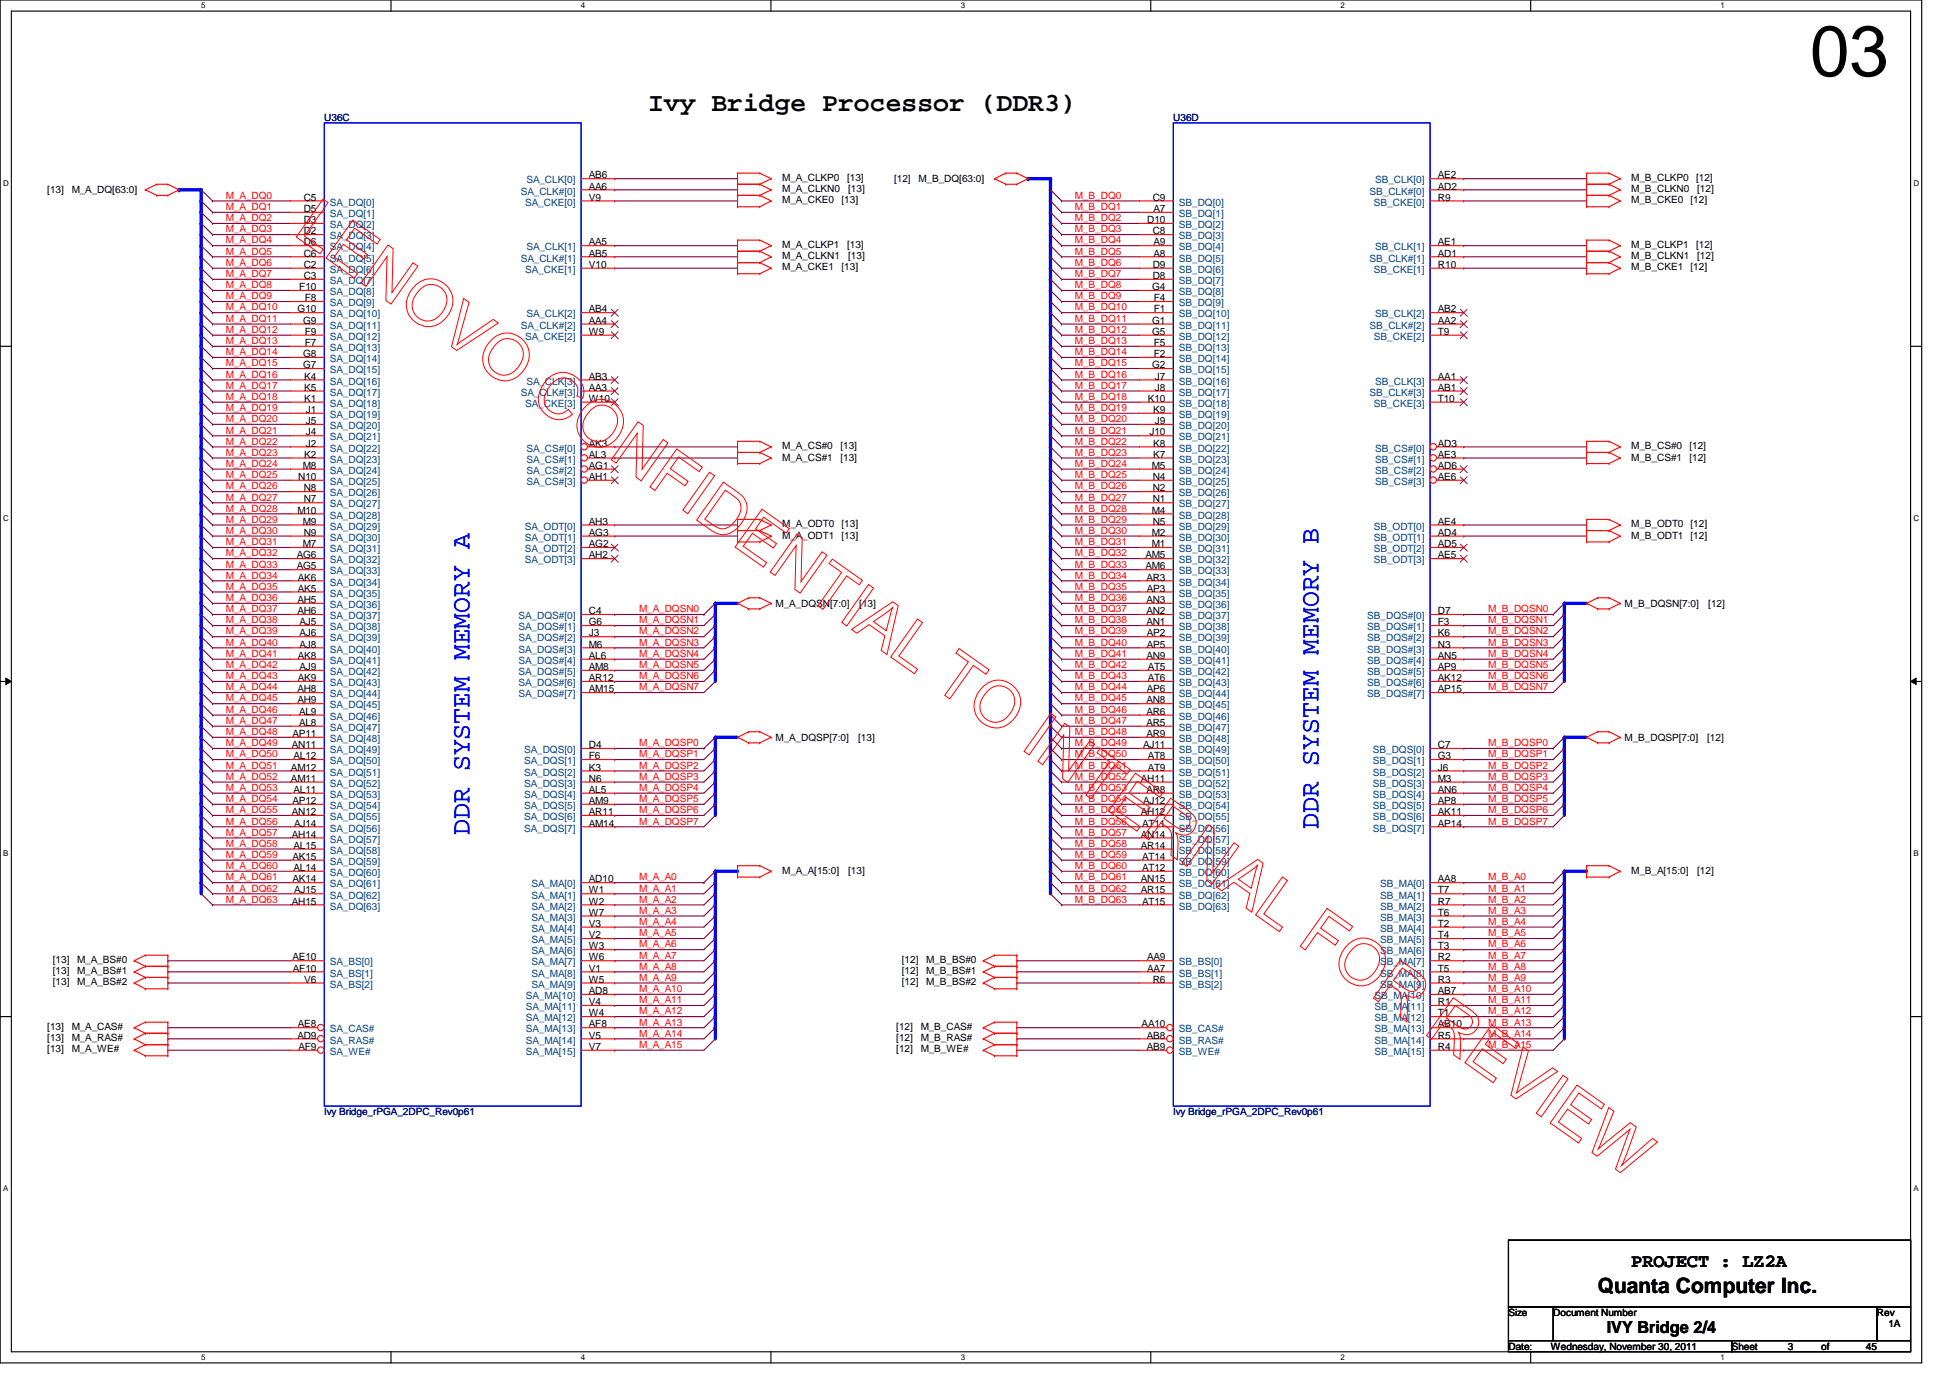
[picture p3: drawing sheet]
<svg xmlns="http://www.w3.org/2000/svg" width="297mm" height="210mm" viewBox="0 0 297 210" stroke-linecap="round" stroke-linejoin="round" font-family="sans-serif">
<defs><g id="words">
<text font-size="10.9" x="275.7" y="11.6">03</text>
<text font-size="4" x="98.7" y="17">Ivy Bridge Processor (DDR3)</text>
<g font-size="4" fill="#00f">
<text x="71.5" y="127.1" transform="rotate(-90 71.5 127.1)">DDR SYSTEM MEMORY A</text>
<text x="200.9" y="126.3" transform="rotate(-90 200.9 126.3)">DDR SYSTEM MEMORY B</text>
</g>
<text font-size="3.2" x="243.4" y="197">Quanta Computer Inc.</text>
<text font-size="2.9" x="248.5" y="193">PROJECT : LZ2A</text>
<text font-size="2.5" x="244.8" y="203">IVY Bridge 2/4</text>
<g font-size="1.5" fill="#000080">
<text x="49.4" y="18.4">U36C</text>
<text x="178.7" y="18.4">U36D</text>
<text x="49.4" y="169.9">Ivy Bridge_rPGA_2DPC_Rev0p61</text>
<text x="178.7" y="169.9">Ivy Bridge_rPGA_2DPC_Rev0p61</text>
</g>
<g font-size="1.5">
<text x="7.2" y="29.5">[13]</text>
<text x="10.9" y="29.5">M_A_DQ[63:0]</text>
<text x="89.7" y="27.2">AB6</text>
<text x="89.7" y="28.9">AA6</text>
<text x="119.2" y="27.6">M_A_CLKP0</text>
<text x="119.2" y="29.3">M_A_CLKN0</text>
<text x="129" y="27.6">[13]</text>
<text x="129.2" y="29.3">[13]</text>
<text x="136.2" y="27.8">[12]</text>
<text x="139.9" y="27.8">M_B_DQ[63:0]</text>
<text x="219" y="27.2">AE2</text>
<text x="219" y="28.9">AD2</text>
<text x="248.5" y="29.3">M_B_CLKN0</text>
<text x="248.5" y="27.6">M_B_CLKP0</text>
<text x="258.4" y="27.6">[12]</text>
<text x="258.5" y="29.3">[12]</text>
<text x="46.3" y="30.6">C5</text>
<text x="46.3" y="32.3">D5</text>
<text x="46.3" y="34">D3</text>
<text x="46.3" y="35.7">D2</text>
<text x="89.7" y="30.6">V9</text>
<text x="119.2" y="31">M_A_CKE0</text>
<text x="128.2" y="31">[13]</text>
<text x="174.7" y="34">D10</text>
<text x="175.6" y="30.6">C9</text>
<text x="175.6" y="35.7">C8</text>
<text x="175.7" y="32.3">A7</text>
<text x="219" y="30.6">R9</text>
<text x="248.5" y="31">M_B_CKE0</text>
<text x="257.5" y="31">[12]</text>
<text x="46.3" y="37.4">D6</text>
<text x="46.3" y="39.1">C6</text>
<text x="46.3" y="40.8">C2</text>
<text x="89.7" y="37.4">AA5</text>
<text x="89.7" y="39.1">AB5</text>
<text x="89.7" y="40.8">V10</text>
<text x="119.2" y="39.5">M_A_CLKN1</text>
<text x="119.2" y="41.2">M_A_CKE1</text>
<text x="119.2" y="37.8">M_A_CLKP1</text>
<text x="128.2" y="41.2">[13]</text>
<text x="129" y="37.8">[13]</text>
<text x="129.2" y="39.5">[13]</text>
<text x="175.6" y="40.8">D9</text>
<text x="175.7" y="37.4">A9</text>
<text x="175.7" y="39.1">A8</text>
<text x="219" y="37.4">AE1</text>
<text x="219" y="39.1">AD1</text>
<text x="219" y="40.8">R10</text>
<text x="248.5" y="39.5">M_B_CLKN1</text>
<text x="248.5" y="41.2">M_B_CKE1</text>
<text x="248.5" y="37.8">M_B_CLKP1</text>
<text x="257.5" y="41.2">[12]</text>
<text x="258.4" y="37.8">[12]</text>
<text x="258.5" y="39.5">[12]</text>
<text x="45.3" y="47.6">G10</text>
<text x="45.6" y="44.2">F10</text>
<text x="46.3" y="42.5">C3</text>
<text x="46.4" y="45.9">F8</text>
<text x="89.7" y="47.6">AB4</text>
<text x="175.5" y="44.2">G4</text>
<text x="175.6" y="42.5">D8</text>
<text x="175.8" y="45.9">F4</text>
<text x="175.8" y="47.6">F1</text>
<text x="219" y="47.6">AB2</text>
<text x="46.2" y="49.3">G9</text>
<text x="46.4" y="51">F9</text>
<text x="46.4" y="52.7">F7</text>
<text x="89.7" y="49.3">AA4</text>
<text x="89.7" y="51">W9</text>
<text x="175.5" y="49.3">G1</text>
<text x="175.5" y="51">G5</text>
<text x="175.8" y="52.7">F5</text>
<text x="219" y="49.3">AA2</text>
<text x="219" y="51">T9</text>
<text x="46.2" y="54.4">G8</text>
<text x="46.2" y="56.1">G7</text>
<text x="46.4" y="57.8">K4</text>
<text x="46.4" y="59.5">K5</text>
<text x="89.7" y="57.8">AB3</text>
<text x="89.7" y="59.5">AA3</text>
<text x="175.5" y="56.1">G2</text>
<text x="175.8" y="54.4">F2</text>
<text x="175.9" y="57.8">J7</text>
<text x="175.9" y="59.5">J8</text>
<text x="219" y="57.8">AA1</text>
<text x="219" y="59.5">AB1</text>
<text x="46.4" y="61.2">K1</text>
<text x="46.6" y="62.9">J1</text>
<text x="46.6" y="64.6">J5</text>
<text x="89.7" y="61.2">W10</text>
<text x="174.8" y="61.2">K10</text>
<text x="175.7" y="62.9">K9</text>
<text x="175.9" y="64.6">J9</text>
<text x="219" y="61.2">T10</text>
<text x="46.1" y="71.4">M8</text>
<text x="46.4" y="69.7">K2</text>
<text x="46.6" y="66.3">J4</text>
<text x="46.6" y="68">J2</text>
<text x="89.7" y="68">AK3</text>
<text x="89.7" y="69.7">AL3</text>
<text x="89.7" y="71.4">AG1</text>
<text x="119.2" y="68.5">M_A_CS#0</text>
<text x="119.2" y="70.1">M_A_CS#1</text>
<text x="128" y="68.5">[13]</text>
<text x="128" y="70.1">[13]</text>
<text x="175.1" y="66.3">J10</text>
<text x="175.5" y="71.4">M5</text>
<text x="175.7" y="68">K8</text>
<text x="175.7" y="69.7">K7</text>
<text x="219" y="68">AD3</text>
<text x="219" y="69.7">AE3</text>
<text x="219" y="71.4">AD6</text>
<text x="248.5" y="68.5">M_B_CS#0</text>
<text x="248.5" y="70.1">M_B_CS#1</text>
<text x="257.3" y="68.5">[12]</text>
<text x="257.3" y="70.1">[12]</text>
<text x="45.4" y="73.1">N10</text>
<text x="46.3" y="74.8">N8</text>
<text x="46.3" y="76.5">N7</text>
<text x="89.7" y="73.1">AH1</text>
<text x="175.6" y="73.1">N4</text>
<text x="175.6" y="74.8">N2</text>
<text x="175.6" y="76.5">N1</text>
<text x="219" y="73.1">AE6</text>
<text x="45.3" y="78.2">M10</text>
<text x="46.1" y="79.9">M9</text>
<text x="46.1" y="83.4">M7</text>
<text x="46.3" y="81.6">N9</text>
<text x="89.7" y="79.9">AH3</text>
<text x="89.7" y="81.6">AG3</text>
<text x="89.7" y="83.4">AG2</text>
<text x="119.2" y="80.3">M_A_ODT0</text>
<text x="119.2" y="82">M_A_ODT1</text>
<text x="128.2" y="80.3">[13]</text>
<text x="128.2" y="82">[13]</text>
<text x="175.5" y="78.2">M4</text>
<text x="175.5" y="81.6">M2</text>
<text x="175.5" y="83.4">M1</text>
<text x="175.6" y="79.9">N5</text>
<text x="219" y="79.9">AE4</text>
<text x="219" y="81.6">AD4</text>
<text x="219" y="83.4">AD5</text>
<text x="248.5" y="82">M_B_ODT1 [12]</text>
<text x="248.5" y="80.3">M_B_ODT0 [12]</text>
<text x="45.2" y="85">AG6</text>
<text x="45.2" y="86.7">AG5</text>
<text x="45.4" y="88.4">AK6</text>
<text x="89.7" y="85">AH2</text>
<text x="174.5" y="85">AM5</text>
<text x="174.5" y="86.7">AM6</text>
<text x="174.6" y="88.4">AR3</text>
<text x="219" y="85">AE5</text>
<text x="45.3" y="91.9">AH5</text>
<text x="45.3" y="93.6">AH6</text>
<text x="45.4" y="90.1">AK5</text>
<text x="45.6" y="95.2">AJ5</text>
<text x="89.7" y="93.6">C4</text>
<text x="89.7" y="95.2">G6</text>
<text x="118.1" y="92.5">M_A_DQSN[7:0]</text>
<text x="130.9" y="92.5">[13]</text>
<text x="174.6" y="91.9">AN3</text>
<text x="174.6" y="93.6">AN2</text>
<text x="174.6" y="95.2">AN1</text>
<text x="174.7" y="90.1">AP3</text>
<text x="219" y="93.6">D7</text>
<text x="219" y="95.2">F3</text>
<text x="247.5" y="92.5">M_B_DQSN[7:0]</text>
<text x="260.2" y="92.5">[12]</text>
<text x="45.4" y="100.4">AK8</text>
<text x="45.6" y="96.9">AJ6</text>
<text x="45.6" y="98.6">AJ8</text>
<text x="89.7" y="96.9">J3</text>
<text x="89.7" y="98.6">M6</text>
<text x="89.7" y="100.4">AL6</text>
<text x="174.6" y="100.4">AN9</text>
<text x="174.7" y="96.9">AP2</text>
<text x="174.7" y="98.6">AP5</text>
<text x="219" y="100.4">AN5</text>
<text x="219" y="96.9">K6</text>
<text x="219" y="98.6">N3</text>
<text x="45.3" y="105.5">AH8</text>
<text x="45.3" y="107.1">AH9</text>
<text x="45.4" y="103.8">AK9</text>
<text x="45.6" y="102.1">AJ9</text>
<text x="89.7" y="102.1">AM8</text>
<text x="89.7" y="103.8">AR12</text>
<text x="89.7" y="105.5">AM15</text>
<text x="174.6" y="107.1">AN8</text>
<text x="174.7" y="105.5">AP6</text>
<text x="174.8" y="102.1">AT5</text>
<text x="174.8" y="103.8">AT6</text>
<text x="219" y="102.1">AP9</text>
<text x="219" y="103.8">AK12</text>
<text x="219" y="105.5">AP15</text>
<text x="44.4" y="114">AN11</text>
<text x="44.5" y="112.3">AP11</text>
<text x="45.5" y="108.9">AL9</text>
<text x="45.5" y="110.6">AL8</text>
<text x="89.7" y="114">D4</text>
<text x="118.1" y="112.9">M_A_DQSP[7:0]</text>
<text x="130.7" y="112.9">[13]</text>
<text x="174.1" y="114">AJ11</text>
<text x="174.6" y="108.9">AR6</text>
<text x="174.6" y="110.6">AR5</text>
<text x="174.6" y="112.3">AR9</text>
<text x="219" y="114">C7</text>
<text x="247.5" y="112.9">M_B_DQSP[7:0]</text>
<text x="260.1" y="112.9">[12]</text>
<text x="44.3" y="117.4">AM12</text>
<text x="44.3" y="119.1">AM11</text>
<text x="44.7" y="115.7">AL12</text>
<text x="89.7" y="115.7">F6</text>
<text x="89.7" y="117.4">K3</text>
<text x="89.7" y="119.1">N6</text>
<text x="173.8" y="119.1">AH11</text>
<text x="174.8" y="115.7">AT8</text>
<text x="174.8" y="117.4">AT9</text>
<text x="219" y="115.7">G3</text>
<text x="219" y="117.4">J6</text>
<text x="219" y="119.1">M3</text>
<text x="44.4" y="124.2">AN12</text>
<text x="44.5" y="122.5">AP12</text>
<text x="44.7" y="120.8">AL11</text>
<text x="44.8" y="125.9">AJ14</text>
<text x="89.7" y="120.8">AL5</text>
<text x="89.7" y="122.5">AM9</text>
<text x="89.7" y="124.2">AR11</text>
<text x="89.7" y="125.9">AM14</text>
<text x="173.8" y="124.2">AH12</text>
<text x="174" y="125.9">AT11</text>
<text x="174.1" y="122.5">AJ12</text>
<text x="174.6" y="120.8">AR8</text>
<text x="219" y="120.8">AN6</text>
<text x="219" y="122.5">AP8</text>
<text x="219" y="124.2">AK11</text>
<text x="219" y="125.9">AP14</text>
<text x="44.4" y="127.6">AH14</text>
<text x="44.5" y="131">AK15</text>
<text x="44.7" y="129.3">AL15</text>
<text x="173.8" y="127.6">AN14</text>
<text x="173.8" y="129.3">AR14</text>
<text x="174" y="131">AT14</text>
<text x="44.4" y="137.8">AH15</text>
<text x="44.5" y="134.4">AK14</text>
<text x="44.7" y="132.7">AL14</text>
<text x="44.8" y="136.1">AJ15</text>
<text x="89.7" y="134.4">AD10</text>
<text x="89.7" y="136.1">W1</text>
<text x="89.7" y="137.8">W2</text>
<text x="119.2" y="133.1">M_A_A[15:0]</text>
<text x="129.2" y="133.1">[13]</text>
<text x="173.8" y="134.4">AN15</text>
<text x="173.8" y="136.1">AR15</text>
<text x="174" y="132.7">AT12</text>
<text x="174" y="137.8">AT15</text>
<text x="219" y="134.4">AA8</text>
<text x="219" y="136.1">T7</text>
<text x="219" y="137.8">R7</text>
<text x="248.5" y="133.1">M_B_A[15:0]</text>
<text x="258.5" y="133.1">[12]</text>
<text x="89.7" y="139.5">W7</text>
<text x="89.7" y="141.2">V3</text>
<text x="89.7" y="142.9">V2</text>
<text x="219" y="139.5">T6</text>
<text x="219" y="141.2">T2</text>
<text x="219" y="142.9">T4</text>
<text x="8" y="146.7">[13]</text>
<text x="8" y="148.4">[13]</text>
<text x="11.8" y="146.7">M_A_BS#0</text>
<text x="11.8" y="148.4">M_A_BS#1</text>
<text x="44.5" y="146.3">AE10</text>
<text x="44.6" y="148">AF10</text>
<text x="46.4" y="149.7">V6</text>
<text x="89.7" y="144.6">W3</text>
<text x="89.7" y="146.3">W6</text>
<text x="89.7" y="148">V1</text>
<text x="89.7" y="149.7">W5</text>
<text x="137.4" y="148.4">[12]</text>
<text x="137.4" y="146.7">[12]</text>
<text x="141.1" y="148.4">M_B_BS#1</text>
<text x="141.1" y="146.7">M_B_BS#0</text>
<text x="174.7" y="146.3">AA9</text>
<text x="174.7" y="148">AA7</text>
<text x="175.6" y="149.7">R6</text>
<text x="219" y="144.6">T3</text>
<text x="219" y="146.3">R2</text>
<text x="219" y="148">T5</text>
<text x="219" y="149.7">R3</text>
<text x="8" y="150.1">[13]</text>
<text x="11.8" y="150.1">M_A_BS#2</text>
<text x="89.7" y="151.4">AD8</text>
<text x="89.7" y="153.1">V4</text>
<text x="89.7" y="154.8">W4</text>
<text x="137.4" y="150.1">[12]</text>
<text x="141.1" y="150.1">M_B_BS#2</text>
<text x="219" y="151.4">AB7</text>
<text x="219" y="153.1">R1</text>
<text x="219" y="154.8">T1</text>
<text x="7.2" y="160.3">[13]</text>
<text x="7.2" y="158.6">[13]</text>
<text x="7.2" y="156.9">[13]</text>
<text x="10.9" y="160.3">M_A_WE#</text>
<text x="10.9" y="158.6">M_A_RAS#</text>
<text x="10.9" y="156.9">M_A_CAS#</text>
<text x="45.3" y="158.2">AD9</text>
<text x="45.4" y="156.5">AE8</text>
<text x="45.5" y="159.9">AF9</text>
<text x="89.7" y="156.5">AF8</text>
<text x="89.7" y="158.2">V5</text>
<text x="89.7" y="159.9">V7</text>
<text x="136.5" y="160.3">[12]</text>
<text x="136.5" y="158.6">[12]</text>
<text x="136.5" y="156.9">[12]</text>
<text x="140.2" y="160.3">M_B_WE#</text>
<text x="140.2" y="158.6">M_B_RAS#</text>
<text x="140.2" y="156.9">M_B_CAS#</text>
<text x="173.9" y="156.5">AA10</text>
<text x="174.7" y="158.2">AB8</text>
<text x="174.7" y="159.9">AB9</text>
<text x="219" y="156.5">AB10</text>
<text x="219" y="158.2">R5</text>
<text x="219" y="159.9">R4</text>
<text x="229.8" y="200.5">Size</text>
<text x="236.6" y="200.5">Document Number</text>
<text x="285.9" y="200.5">Rev</text>
<text x="287.7" y="202.2">1A</text>
<text x="229.8" y="205.6">Date:</text>
<text x="236.3" y="205.6">Wednesday, November 30, 2011</text>
<text x="263.8" y="205.6">Sheet</text>
<text x="272.3" y="205.6">3</text>
<text x="277.4" y="205.6">of</text>
<text x="284.2" y="205.6">45</text>
</g>
<g font-size="1.5" fill="#004080">
<text x="79.3" y="29.6">SA_CLK#[0]</text>
<text x="80.2" y="27.9">SA_CLK[0]</text>
<text x="208.6" y="29.6">SB_CLK#[0]</text>
<text x="209.5" y="27.9">SB_CLK[0]</text>
<text x="50.2" y="31.3">SA_DQ[0]</text>
<text x="50.2" y="33.1">SA_DQ[1]</text>
<text x="50.2" y="34.8">SA_DQ[2]</text>
<text x="80" y="31.3">SA_CKE[0]</text>
<text x="179.6" y="31.3">SB_DQ[0]</text>
<text x="179.6" y="33.1">SB_DQ[1]</text>
<text x="179.6" y="34.8">SB_DQ[2]</text>
<text x="209.3" y="31.3">SB_CKE[0]</text>
<text x="50.2" y="36.4">SA_DQ[3]</text>
<text x="50.2" y="38.1">SA_DQ[4]</text>
<text x="50.2" y="39.8">SA_DQ[5]</text>
<text x="50.2" y="41.6">SA_DQ[6]</text>
<text x="79.3" y="39.8">SA_CLK#[1]</text>
<text x="80" y="41.6">SA_CKE[1]</text>
<text x="80.2" y="38.1">SA_CLK[1]</text>
<text x="179.6" y="36.4">SB_DQ[3]</text>
<text x="179.6" y="38.1">SB_DQ[4]</text>
<text x="179.6" y="39.8">SB_DQ[5]</text>
<text x="179.6" y="41.6">SB_DQ[6]</text>
<text x="208.6" y="39.8">SB_CLK#[1]</text>
<text x="209.3" y="41.6">SB_CKE[1]</text>
<text x="209.5" y="38.1">SB_CLK[1]</text>
<text x="50.2" y="43.3">SA_DQ[7]</text>
<text x="50.2" y="45">SA_DQ[8]</text>
<text x="50.2" y="46.7">SA_DQ[9]</text>
<text x="179.6" y="43.3">SB_DQ[7]</text>
<text x="179.6" y="45">SB_DQ[8]</text>
<text x="179.6" y="46.7">SB_DQ[9]</text>
<text x="50.2" y="48.3">SA_DQ[10]</text>
<text x="50.2" y="50.1">SA_DQ[11]</text>
<text x="50.2" y="51.8">SA_DQ[12]</text>
<text x="50.2" y="53.5">SA_DQ[13]</text>
<text x="79.3" y="50.1">SA_CLK#[2]</text>
<text x="80" y="51.8">SA_CKE[2]</text>
<text x="80.2" y="48.3">SA_CLK[2]</text>
<text x="179.6" y="48.3">SB_DQ[10]</text>
<text x="179.6" y="50.1">SB_DQ[11]</text>
<text x="179.6" y="51.8">SB_DQ[12]</text>
<text x="179.6" y="53.5">SB_DQ[13]</text>
<text x="208.6" y="50.1">SB_CLK#[2]</text>
<text x="209.3" y="51.8">SB_CKE[2]</text>
<text x="209.5" y="48.3">SB_CLK[2]</text>
<text x="50.2" y="55.2">SA_DQ[14]</text>
<text x="50.2" y="56.9">SA_DQ[15]</text>
<text x="50.2" y="58.6">SA_DQ[16]</text>
<text x="80.2" y="58.6">SA_CLK[3]</text>
<text x="179.6" y="55.2">SB_DQ[14]</text>
<text x="179.6" y="56.9">SB_DQ[15]</text>
<text x="179.6" y="58.6">SB_DQ[16]</text>
<text x="209.5" y="58.6">SB_CLK[3]</text>
<text x="50.2" y="60.3">SA_DQ[17]</text>
<text x="50.2" y="62">SA_DQ[18]</text>
<text x="50.2" y="63.7">SA_DQ[19]</text>
<text x="50.2" y="65.4">SA_DQ[20]</text>
<text x="79.3" y="60.3">SA_CLK#[3]</text>
<text x="80" y="62">SA_CKE[3]</text>
<text x="179.6" y="60.3">SB_DQ[17]</text>
<text x="179.6" y="62">SB_DQ[18]</text>
<text x="179.6" y="63.7">SB_DQ[19]</text>
<text x="179.6" y="65.4">SB_DQ[20]</text>
<text x="208.6" y="60.3">SB_CLK#[3]</text>
<text x="209.3" y="62">SB_CKE[3]</text>
<text x="50.2" y="67.1">SA_DQ[21]</text>
<text x="50.2" y="68.8">SA_DQ[22]</text>
<text x="50.2" y="70.5">SA_DQ[23]</text>
<text x="80.2" y="68.8">SA_CS#[0]</text>
<text x="80.2" y="70.5">SA_CS#[1]</text>
<text x="179.6" y="67.1">SB_DQ[21]</text>
<text x="179.6" y="68.8">SB_DQ[22]</text>
<text x="179.6" y="70.5">SB_DQ[23]</text>
<text x="209.5" y="68.8">SB_CS#[0]</text>
<text x="209.5" y="70.5">SB_CS#[1]</text>
<text x="50.2" y="72.2">SA_DQ[24]</text>
<text x="50.2" y="73.9">SA_DQ[25]</text>
<text x="50.2" y="75.6">SA_DQ[26]</text>
<text x="50.2" y="77.3">SA_DQ[27]</text>
<text x="80.2" y="72.2">SA_CS#[2]</text>
<text x="80.2" y="73.9">SA_CS#[3]</text>
<text x="179.6" y="72.2">SB_DQ[24]</text>
<text x="179.6" y="73.9">SB_DQ[25]</text>
<text x="179.6" y="75.6">SB_DQ[26]</text>
<text x="179.6" y="77.3">SB_DQ[27]</text>
<text x="209.5" y="72.2">SB_CS#[2]</text>
<text x="209.5" y="73.9">SB_CS#[3]</text>
<text x="50.2" y="79">SA_DQ[28]</text>
<text x="50.2" y="80.7">SA_DQ[29]</text>
<text x="50.2" y="82.4">SA_DQ[30]</text>
<text x="80" y="80.7">SA_ODT[0]</text>
<text x="80" y="82.4">SA_ODT[1]</text>
<text x="179.6" y="79">SB_DQ[28]</text>
<text x="179.6" y="80.7">SB_DQ[29]</text>
<text x="179.6" y="82.4">SB_DQ[30]</text>
<text x="209.3" y="80.7">SB_ODT[0]</text>
<text x="209.3" y="82.4">SB_ODT[1]</text>
<text x="50.2" y="84.1">SA_DQ[31]</text>
<text x="50.2" y="85.8">SA_DQ[32]</text>
<text x="50.2" y="87.5">SA_DQ[33]</text>
<text x="50.2" y="89.2">SA_DQ[34]</text>
<text x="80" y="84.1">SA_ODT[2]</text>
<text x="80" y="85.8">SA_ODT[3]</text>
<text x="179.6" y="84.1">SB_DQ[31]</text>
<text x="179.6" y="85.8">SB_DQ[32]</text>
<text x="179.6" y="87.5">SB_DQ[33]</text>
<text x="179.6" y="89.2">SB_DQ[34]</text>
<text x="209.3" y="84.1">SB_ODT[2]</text>
<text x="209.3" y="85.8">SB_ODT[3]</text>
<text x="50.2" y="90.9">SA_DQ[35]</text>
<text x="50.2" y="92.6">SA_DQ[36]</text>
<text x="50.2" y="94.3">SA_DQ[37]</text>
<text x="79" y="94.3">SA_DQS#[0]</text>
<text x="179.6" y="90.9">SB_DQ[35]</text>
<text x="179.6" y="92.6">SB_DQ[36]</text>
<text x="179.6" y="94.3">SB_DQ[37]</text>
<text x="208.3" y="94.3">SB_DQS#[0]</text>
<text x="50.2" y="96">SA_DQ[38]</text>
<text x="50.2" y="97.7">SA_DQ[39]</text>
<text x="50.2" y="99.4">SA_DQ[40]</text>
<text x="50.2" y="101.1">SA_DQ[41]</text>
<text x="79" y="96">SA_DQS#[1]</text>
<text x="79" y="97.7">SA_DQS#[2]</text>
<text x="79" y="99.4">SA_DQS#[3]</text>
<text x="79" y="101.1">SA_DQS#[4]</text>
<text x="179.6" y="96">SB_DQ[38]</text>
<text x="179.6" y="97.7">SB_DQ[39]</text>
<text x="179.6" y="99.4">SB_DQ[40]</text>
<text x="179.6" y="101.1">SB_DQ[41]</text>
<text x="208.3" y="101.1">SB_DQS#[4]</text>
<text x="208.3" y="96">SB_DQS#[1]</text>
<text x="208.3" y="97.7">SB_DQS#[2]</text>
<text x="208.3" y="99.4">SB_DQS#[3]</text>
<text x="50.2" y="102.8">SA_DQ[42]</text>
<text x="50.2" y="104.5">SA_DQ[43]</text>
<text x="50.2" y="106.2">SA_DQ[44]</text>
<text x="50.2" y="107.9">SA_DQ[45]</text>
<text x="79" y="102.8">SA_DQS#[5]</text>
<text x="79" y="104.5">SA_DQS#[6]</text>
<text x="79" y="106.2">SA_DQS#[7]</text>
<text x="179.6" y="102.8">SB_DQ[42]</text>
<text x="179.6" y="104.5">SB_DQ[43]</text>
<text x="179.6" y="106.2">SB_DQ[44]</text>
<text x="179.6" y="107.9">SB_DQ[45]</text>
<text x="208.3" y="102.8">SB_DQS#[5]</text>
<text x="208.3" y="104.5">SB_DQS#[6]</text>
<text x="208.3" y="106.2">SB_DQS#[7]</text>
<text x="50.2" y="109.6">SA_DQ[46]</text>
<text x="50.2" y="111.3">SA_DQ[47]</text>
<text x="50.2" y="113">SA_DQ[48]</text>
<text x="179.6" y="109.6">SB_DQ[46]</text>
<text x="179.6" y="111.3">SB_DQ[47]</text>
<text x="179.6" y="113">SB_DQ[48]</text>
<text x="50.2" y="114.7">SA_DQ[49]</text>
<text x="50.2" y="116.4">SA_DQ[50]</text>
<text x="50.2" y="118.2">SA_DQ[51]</text>
<text x="50.2" y="119.8">SA_DQ[52]</text>
<text x="79.8" y="114.7">SA_DQS[0]</text>
<text x="79.8" y="116.4">SA_DQS[1]</text>
<text x="79.8" y="118.2">SA_DQS[2]</text>
<text x="79.8" y="119.8">SA_DQS[3]</text>
<text x="179.6" y="114.7">SB_DQ[49]</text>
<text x="179.6" y="116.4">SB_DQ[50]</text>
<text x="179.6" y="118.2">SB_DQ[51]</text>
<text x="179.6" y="119.8">SB_DQ[52]</text>
<text x="209.1" y="114.7">SB_DQS[0]</text>
<text x="209.1" y="116.4">SB_DQS[1]</text>
<text x="209.1" y="118.2">SB_DQS[2]</text>
<text x="209.1" y="119.8">SB_DQS[3]</text>
<text x="50.2" y="121.5">SA_DQ[53]</text>
<text x="50.2" y="123.2">SA_DQ[54]</text>
<text x="50.2" y="124.9">SA_DQ[55]</text>
<text x="79.8" y="121.5">SA_DQS[4]</text>
<text x="79.8" y="123.2">SA_DQS[5]</text>
<text x="79.8" y="124.9">SA_DQS[6]</text>
<text x="179.6" y="121.5">SB_DQ[53]</text>
<text x="179.6" y="123.2">SB_DQ[54]</text>
<text x="179.6" y="124.9">SB_DQ[55]</text>
<text x="209.1" y="121.5">SB_DQS[4]</text>
<text x="209.1" y="123.2">SB_DQS[5]</text>
<text x="209.1" y="124.9">SB_DQS[6]</text>
<text x="50.2" y="126.7">SA_DQ[56]</text>
<text x="50.2" y="128.4">SA_DQ[57]</text>
<text x="50.2" y="130">SA_DQ[58]</text>
<text x="50.2" y="131.7">SA_DQ[59]</text>
<text x="79.8" y="126.7">SA_DQS[7]</text>
<text x="179.6" y="126.7">SB_DQ[56]</text>
<text x="179.6" y="128.4">SB_DQ[57]</text>
<text x="179.6" y="130">SB_DQ[58]</text>
<text x="179.6" y="131.7">SB_DQ[59]</text>
<text x="209.1" y="126.7">SB_DQS[7]</text>
<text x="50.2" y="133.4">SA_DQ[60]</text>
<text x="50.2" y="135.2">SA_DQ[61]</text>
<text x="50.2" y="136.9">SA_DQ[62]</text>
<text x="80.9" y="135.2">SA_MA[0]</text>
<text x="80.9" y="136.9">SA_MA[1]</text>
<text x="179.6" y="133.4">SB_DQ[60]</text>
<text x="179.6" y="135.2">SB_DQ[61]</text>
<text x="179.6" y="136.9">SB_DQ[62]</text>
<text x="210.2" y="135.2">SB_MA[0]</text>
<text x="210.2" y="136.9">SB_MA[1]</text>
<text x="50.2" y="138.6">SA_DQ[63]</text>
<text x="80.9" y="138.6">SA_MA[2]</text>
<text x="80.9" y="140.3">SA_MA[3]</text>
<text x="80.9" y="141.9">SA_MA[4]</text>
<text x="80.9" y="143.7">SA_MA[5]</text>
<text x="179.6" y="138.6">SB_DQ[63]</text>
<text x="210.2" y="138.6">SB_MA[2]</text>
<text x="210.2" y="140.3">SB_MA[3]</text>
<text x="210.2" y="141.9">SB_MA[4]</text>
<text x="210.2" y="143.7">SB_MA[5]</text>
<text x="50.2" y="147.1">SA_BS[0]</text>
<text x="50.2" y="148.8">SA_BS[1]</text>
<text x="80.9" y="145.4">SA_MA[6]</text>
<text x="80.9" y="147.1">SA_MA[7]</text>
<text x="80.9" y="148.8">SA_MA[8]</text>
<text x="179.6" y="147.1">SB_BS[0]</text>
<text x="179.6" y="148.8">SB_BS[1]</text>
<text x="210.2" y="145.4">SB_MA[6]</text>
<text x="210.2" y="147.1">SB_MA[7]</text>
<text x="210.2" y="148.8">SB_MA[8]</text>
<text x="50.2" y="150.5">SA_BS[2]</text>
<text x="80.1" y="152.2">SA_MA[10]</text>
<text x="80.1" y="153.9">SA_MA[11]</text>
<text x="80.1" y="155.6">SA_MA[12]</text>
<text x="80.9" y="150.5">SA_MA[9]</text>
<text x="179.6" y="150.5">SB_BS[2]</text>
<text x="209.4" y="152.2">SB_MA[10]</text>
<text x="209.4" y="153.9">SB_MA[11]</text>
<text x="209.4" y="155.6">SB_MA[12]</text>
<text x="210.2" y="150.5">SB_MA[9]</text>
<text x="50.2" y="157.3">SA_CAS#</text>
<text x="50.2" y="159">SA_RAS#</text>
<text x="50.2" y="160.7">SA_WE#</text>
<text x="80.1" y="157.3">SA_MA[13]</text>
<text x="80.1" y="159">SA_MA[14]</text>
<text x="80.1" y="160.7">SA_MA[15]</text>
<text x="179.6" y="157.3">SB_CAS#</text>
<text x="179.6" y="159">SB_RAS#</text>
<text x="179.6" y="160.7">SB_WE#</text>
<text x="209.4" y="157.3">SB_MA[13]</text>
<text x="209.4" y="159">SB_MA[14]</text>
<text x="209.4" y="160.7">SB_MA[15]</text>
</g>
<g font-size="1.5" fill="#f00">
<text x="34.4" y="30.3">M_A_DQ0</text>
<text x="34.4" y="32">M_A_DQ1</text>
<text x="34.4" y="33.7">M_A_DQ2</text>
<text x="34.4" y="35.4">M_A_DQ3</text>
<text x="163.7" y="33.7">M_B_DQ2</text>
<text x="163.7" y="35.4">M_B_DQ3</text>
<text x="163.7" y="30.3">M_B_DQ0</text>
<text x="163.7" y="32">M_B_DQ1</text>
<text x="34.4" y="37.1">M_A_DQ4</text>
<text x="34.4" y="38.8">M_A_DQ5</text>
<text x="34.4" y="40.5">M_A_DQ6</text>
<text x="163.7" y="40.5">M_B_DQ6</text>
<text x="163.7" y="37.1">M_B_DQ4</text>
<text x="163.7" y="38.8">M_B_DQ5</text>
<text x="34.4" y="42.2">M_A_DQ7</text>
<text x="34.4" y="47.3">M_A_DQ10</text>
<text x="34.4" y="43.9">M_A_DQ8</text>
<text x="34.4" y="45.6">M_A_DQ9</text>
<text x="163.7" y="42.2">M_B_DQ7</text>
<text x="163.7" y="47.3">M_B_DQ10</text>
<text x="163.7" y="43.9">M_B_DQ8</text>
<text x="163.7" y="45.6">M_B_DQ9</text>
<text x="34.4" y="49">M_A_DQ11</text>
<text x="34.4" y="52.4">M_A_DQ13</text>
<text x="34.4" y="50.7">M_A_DQ12</text>
<text x="163.7" y="49">M_B_DQ11</text>
<text x="163.7" y="52.4">M_B_DQ13</text>
<text x="163.7" y="50.7">M_B_DQ12</text>
<text x="34.4" y="54.1">M_A_DQ14</text>
<text x="34.4" y="55.8">M_A_DQ15</text>
<text x="34.4" y="57.5">M_A_DQ16</text>
<text x="34.4" y="59.2">M_A_DQ17</text>
<text x="163.7" y="55.8">M_B_DQ15</text>
<text x="163.7" y="54.1">M_B_DQ14</text>
<text x="163.7" y="57.5">M_B_DQ16</text>
<text x="163.7" y="59.2">M_B_DQ17</text>
<text x="34.4" y="60.9">M_A_DQ18</text>
<text x="34.4" y="62.6">M_A_DQ19</text>
<text x="34.4" y="64.3">M_A_DQ20</text>
<text x="163.7" y="60.9">M_B_DQ18</text>
<text x="163.7" y="62.6">M_B_DQ19</text>
<text x="163.7" y="64.3">M_B_DQ20</text>
<text x="34.4" y="66">M_A_DQ21</text>
<text x="34.4" y="67.7">M_A_DQ22</text>
<text x="34.4" y="69.4">M_A_DQ23</text>
<text x="34.4" y="71.1">M_A_DQ24</text>
<text x="163.7" y="66">M_B_DQ21</text>
<text x="163.7" y="69.4">M_B_DQ23</text>
<text x="163.7" y="67.7">M_B_DQ22</text>
<text x="163.7" y="71.1">M_B_DQ24</text>
<text x="34.4" y="77.9">M_A_DQ28</text>
<text x="34.4" y="76.2">M_A_DQ27</text>
<text x="34.4" y="74.5">M_A_DQ26</text>
<text x="34.4" y="72.8">M_A_DQ25</text>
<text x="163.7" y="72.8">M_B_DQ25</text>
<text x="163.7" y="77.9">M_B_DQ28</text>
<text x="163.7" y="76.2">M_B_DQ27</text>
<text x="163.7" y="74.5">M_B_DQ26</text>
<text x="34.4" y="83.1">M_A_DQ31</text>
<text x="34.4" y="81.3">M_A_DQ30</text>
<text x="34.4" y="79.6">M_A_DQ29</text>
<text x="163.7" y="81.3">M_B_DQ30</text>
<text x="163.7" y="83.1">M_B_DQ31</text>
<text x="163.7" y="79.6">M_B_DQ29</text>
<text x="34.4" y="88.1">M_A_DQ34</text>
<text x="34.4" y="89.8">M_A_DQ35</text>
<text x="34.4" y="84.8">M_A_DQ32</text>
<text x="34.4" y="86.4">M_A_DQ33</text>
<text x="163.7" y="88.1">M_B_DQ34</text>
<text x="163.7" y="89.8">M_B_DQ35</text>
<text x="163.7" y="84.8">M_B_DQ32</text>
<text x="163.7" y="86.4">M_B_DQ33</text>
<text x="34.4" y="93.3">M_A_DQ37</text>
<text x="34.4" y="91.6">M_A_DQ36</text>
<text x="34.4" y="95">M_A_DQ38</text>
<text x="97.4" y="95">M_A_DQSN1</text>
<text x="97.4" y="93.3">M_A_DQSN0</text>
<text x="163.7" y="93.3">M_B_DQ37</text>
<text x="163.7" y="91.6">M_B_DQ36</text>
<text x="163.7" y="95">M_B_DQ38</text>
<text x="226.7" y="95">M_B_DQSN1</text>
<text x="226.7" y="93.3">M_B_DQSN0</text>
<text x="34.4" y="96.6">M_A_DQ39</text>
<text x="34.4" y="98.3">M_A_DQ40</text>
<text x="34.4" y="101.8">M_A_DQ42</text>
<text x="34.4" y="100.1">M_A_DQ41</text>
<text x="97.4" y="98.3">M_A_DQSN3</text>
<text x="97.4" y="96.6">M_A_DQSN2</text>
<text x="97.4" y="101.8">M_A_DQSN5</text>
<text x="97.4" y="100.1">M_A_DQSN4</text>
<text x="163.7" y="96.6">M_B_DQ39</text>
<text x="163.7" y="100.1">M_B_DQ41</text>
<text x="163.7" y="98.3">M_B_DQ40</text>
<text x="163.7" y="101.8">M_B_DQ42</text>
<text x="226.7" y="98.3">M_B_DQSN3</text>
<text x="226.7" y="96.6">M_B_DQSN2</text>
<text x="226.7" y="101.8">M_B_DQSN5</text>
<text x="226.7" y="100.1">M_B_DQSN4</text>
<text x="34.4" y="105.2">M_A_DQ44</text>
<text x="34.4" y="106.8">M_A_DQ45</text>
<text x="34.4" y="103.5">M_A_DQ43</text>
<text x="97.4" y="103.5">M_A_DQSN6</text>
<text x="97.4" y="105.2">M_A_DQSN7</text>
<text x="163.7" y="105.2">M_B_DQ44</text>
<text x="163.7" y="106.8">M_B_DQ45</text>
<text x="163.7" y="103.5">M_B_DQ43</text>
<text x="226.7" y="103.5">M_B_DQSN6</text>
<text x="226.7" y="105.2">M_B_DQSN7</text>
<text x="34.4" y="110.3">M_A_DQ47</text>
<text x="34.4" y="108.6">M_A_DQ46</text>
<text x="34.4" y="113.7">M_A_DQ49</text>
<text x="34.4" y="112">M_A_DQ48</text>
<text x="97.4" y="113.7">M_A_DQSP0</text>
<text x="163.7" y="108.6">M_B_DQ46</text>
<text x="163.7" y="110.3">M_B_DQ47</text>
<text x="163.7" y="112">M_B_DQ48</text>
<text x="163.7" y="113.7">M_B_DQ49</text>
<text x="226.7" y="113.7">M_B_DQSP0</text>
<text x="34.4" y="118.8">M_A_DQ52</text>
<text x="34.4" y="117.1">M_A_DQ51</text>
<text x="34.4" y="115.4">M_A_DQ50</text>
<text x="97.4" y="115.4">M_A_DQSP1</text>
<text x="97.4" y="117.1">M_A_DQSP2</text>
<text x="97.4" y="118.8">M_A_DQSP3</text>
<text x="163.7" y="117.1">M_B_DQ51</text>
<text x="163.7" y="115.4">M_B_DQ50</text>
<text x="163.7" y="118.8">M_B_DQ52</text>
<text x="226.7" y="115.4">M_B_DQSP1</text>
<text x="226.7" y="118.8">M_B_DQSP3</text>
<text x="226.7" y="117.1">M_B_DQSP2</text>
<text x="34.4" y="122.2">M_A_DQ54</text>
<text x="34.4" y="120.5">M_A_DQ53</text>
<text x="34.4" y="125.6">M_A_DQ56</text>
<text x="34.4" y="123.9">M_A_DQ55</text>
<text x="97.4" y="120.5">M_A_DQSP4</text>
<text x="97.4" y="123.9">M_A_DQSP6</text>
<text x="97.4" y="122.2">M_A_DQSP5</text>
<text x="97.4" y="125.6">M_A_DQSP7</text>
<text x="163.7" y="120.5">M_B_DQ53</text>
<text x="163.7" y="125.6">M_B_DQ56</text>
<text x="163.7" y="122.2">M_B_DQ54</text>
<text x="163.7" y="123.9">M_B_DQ55</text>
<text x="226.7" y="122.2">M_B_DQSP5</text>
<text x="226.7" y="123.9">M_B_DQSP6</text>
<text x="226.7" y="120.5">M_B_DQSP4</text>
<text x="226.7" y="125.6">M_B_DQSP7</text>
<text x="34.4" y="129">M_A_DQ58</text>
<text x="34.4" y="130.7">M_A_DQ59</text>
<text x="34.4" y="127.3">M_A_DQ57</text>
<text x="163.7" y="127.3">M_B_DQ57</text>
<text x="163.7" y="129">M_B_DQ58</text>
<text x="163.7" y="130.7">M_B_DQ59</text>
<text x="34.4" y="134.1">M_A_DQ61</text>
<text x="34.4" y="132.4">M_A_DQ60</text>
<text x="34.4" y="135.8">M_A_DQ62</text>
<text x="34.4" y="137.5">M_A_DQ63</text>
<text x="97.4" y="134.1">M_A_A0</text>
<text x="97.4" y="135.8">M_A_A1</text>
<text x="97.4" y="137.5">M_A_A2</text>
<text x="163.7" y="137.5">M_B_DQ63</text>
<text x="163.7" y="135.8">M_B_DQ62</text>
<text x="163.7" y="134.1">M_B_DQ61</text>
<text x="163.7" y="132.4">M_B_DQ60</text>
<text x="226.7" y="135.8">M_B_A1</text>
<text x="226.7" y="137.5">M_B_A2</text>
<text x="226.7" y="134.1">M_B_A0</text>
<text x="97.4" y="139.2">M_A_A3</text>
<text x="97.4" y="142.6">M_A_A5</text>
<text x="97.4" y="140.9">M_A_A4</text>
<text x="226.7" y="139.2">M_B_A3</text>
<text x="226.7" y="142.6">M_B_A5</text>
<text x="226.7" y="140.9">M_B_A4</text>
<text x="97.4" y="144.3">M_A_A6</text>
<text x="97.4" y="146">M_A_A7</text>
<text x="97.4" y="149.4">M_A_A9</text>
<text x="97.4" y="147.7">M_A_A8</text>
<text x="226.7" y="149.4">M_B_A9</text>
<text x="226.7" y="147.7">M_B_A8</text>
<text x="226.7" y="144.3">M_B_A6</text>
<text x="226.7" y="146">M_B_A7</text>
<text x="97.4" y="151.1">M_A_A10</text>
<text x="97.4" y="152.8">M_A_A11</text>
<text x="97.4" y="154.5">M_A_A12</text>
<text x="226.7" y="151.1">M_B_A10</text>
<text x="226.7" y="152.8">M_B_A11</text>
<text x="226.7" y="154.5">M_B_A12</text>
<text x="97.4" y="159.6">M_A_A15</text>
<text x="97.4" y="157.9">M_A_A14</text>
<text x="97.4" y="156.2">M_A_A13</text>
<text x="226.7" y="159.6">M_B_A15</text>
<text x="226.7" y="157.9">M_B_A14</text>
<text x="226.7" y="156.2">M_B_A13</text>
</g>
<g font-size="1.2">
<text x="30.6" y="1.3">5</text>
<text x="88.5" y="1.3">4</text>
<text x="146.3" y="1.3">3</text>
<text x="204.2" y="1.3">2</text>
<text x="262.1" y="1.3">1</text>
<text x=".5" y="28.3">D</text>
<text x="291.5" y="28.3">D</text>
<text x=".5" y="79.4">C</text>
<text x="291.5" y="79.4">C</text>
<text x=".5" y="130.4">B</text>
<text x="291.5" y="130.4">B</text>
<text x=".5" y="181.5">A</text>
<text x="291.5" y="181.5">A</text>
<text x="30.6" y="207.2">5</text>
<text x="88.5" y="207.2">4</text>
<text x="146.3" y="207.2">3</text>
<text x="204.2" y="207.2">2</text>
<text x="262.1" y="207.2">1</text>
</g>
</g></defs>
<path d="M0 0h292.7v207.6h-292.7zM1.7 1.7h289.3v204.2h-289.3z" fill="none" stroke="#000" stroke-width=".17"/>
<g fill="#fff">
<path d="M30.6 .2h.7v1.3h-.7z"/>
<path d="M30.6 206.1h.7v1.3h-.7z"/>
</g>
<path d="M59.6 0v1.7M59.6 205.9v1.7" fill="none" stroke="#000" stroke-width=".17"/>
<g fill="#fff">
<path d="M88.5 .2h.6v1.3h-.6z"/>
<path d="M88.5 206.1h.6v1.3h-.6z"/>
</g>
<path d="M117.4 0v1.7M117.4 205.9v1.7" fill="none" stroke="#000" stroke-width=".17"/>
<g fill="#fff">
<path d="M146.3 .2h.7v1.3h-.7z"/>
<path d="M146.3 206.1h.7v1.3h-.7z"/>
</g>
<path d="M175.3 0v1.7M175.3 205.9v1.7" fill="none" stroke="#000" stroke-width=".17"/>
<g fill="#fff">
<path d="M204.2 .2h.6v1.3h-.6z"/>
<path d="M204.2 206.1h.6v1.3h-.6z"/>
</g>
<path d="M233.2 0v1.7M233.2 205.9v1.7" fill="none" stroke="#000" stroke-width=".17"/>
<g fill="#fff">
<path d="M262.1 .2h.6v1.3h-.6z"/>
<path d="M262.1 206.1h.6v1.3h-.6z"/>
<path d="M.5 27.2h.8v1.4h-.8z"/>
<path d="M291.5 27.2h.8v1.4h-.8z"/>
<path d="M.5 78.3h.8v1.3h-.8z"/>
<path d="M291.5 78.3h.8v1.3h-.8z"/>
</g>
<path d="M0 52.7h1.7M291 52.7h1.7" fill="none" stroke="#000" stroke-width=".17"/>
<g fill="#fff">
<path d="M.5 129.3h.7v1.4h-.7z"/>
<path d="M291.5 129.3h.7v1.4h-.7z"/>
</g>
<path d="M0 103.8h1.7M291 103.8h1.7" fill="none" stroke="#000" stroke-width=".17"/>
<path d="M.9 103.3l.8 .5-.8 .5zM291 103.8l.9-.5v1z" fill="#000"/>
<path d="M.9 103.3l.8 .5-.8 .5zM291 103.8l.9-.5v1z" fill="none" stroke="#000" stroke-width=".15"/>
<g fill="#fff">
<path d="M.5 180.4h.7v1.3h-.7z"/>
<path d="M291.5 180.4h.7v1.3h-.7z"/>
</g>
<path d="M0 154.9h1.7M291 154.9h1.7" fill="none" stroke="#000" stroke-width=".17"/>
<g fill="none" stroke="#800040" stroke-width=".17">
<path d="M32.4 30.6h.1M32.4 32.3h.1M32.4 34h.1M32.4 35.7h.1M32.4 37.4h.1M32.4 39.1h.1M32.4 30.6h11.9M32.4 32.3h11.9M32.4 34h11.9M32.4 35.7h11.9M32.4 37.4h11.9M32.4 39.1h11.9"/>
<path d="M32.4 40.9h.1M32.4 42.5h.1M32.4 47.6h.1M32.4 49.4h.1M32.4 52.7h.1M32.4 51.1h.1M32.4 54.4h.1M32.4 56.1h.1M32.4 44.2h.1M32.4 45.9h.1M32.4 57.9h.1M32.4 59.6h.1"/>
<path d="M32.4 40.9h11.9M32.4 42.5h11.9M32.4 47.6h11.9M32.4 49.4h11.9M32.4 52.7h11.9M32.4 51.1h11.9M32.4 54.4h11.9M32.4 56.1h11.9M32.4 44.2h11.9M32.4 45.9h11.9M32.4 57.9h11.9M32.4 59.6h11.9"/>
<path d="M32.4 61.3h.1M32.4 62.9h.1M32.4 66.4h.1M32.4 64.6h.1M32.4 68.1h.1M32.4 69.8h.1M32.4 71.5h.1M32.4 78.3h.1M32.4 80h.1M32.4 76.6h.1M32.4 74.9h.1M32.4 73.2h.1"/>
<path d="M32.4 61.3h11.9M32.4 62.9h11.9M32.4 66.4h11.9M32.4 64.6h11.9M32.4 68.1h11.9M32.4 69.8h11.9M32.4 71.5h11.9M32.4 78.3h11.9M32.4 80h11.9M32.4 76.6h11.9M32.4 74.9h11.9M32.4 73.2h11.9"/>
<path d="M32.4 83.4h.1M32.4 81.7h.1M32.4 88.5h.1M32.4 90.2h.1M32.4 93.6h.1M32.4 91.9h.1M32.4 95.3h.1M32.4 97h.1M32.4 98.7h.1M32.4 85.1h.1M32.4 86.8h.1M32.4 83.4h11.9"/>
<path d="M32.4 81.7h11.9M32.4 88.5h11.9M32.4 90.2h11.9M32.4 93.6h11.9M32.4 91.9h11.9M32.4 95.3h11.9M32.4 97h11.9M32.4 98.7h11.9M32.4 85.1h11.9M32.4 86.8h11.9M32.4 110.6h.1M32.4 108.9h.1"/>
<path d="M32.4 105.5h.1M32.4 107.2h.1M32.4 103.8h.1M32.4 102.1h.1M32.4 100.4h.1M32.4 119.1h.1M32.4 117.4h.1M32.4 115.7h.1M32.4 114h.1M32.4 112.3h.1M32.4 110.6h11.9M32.4 108.9h11.9"/>
<path d="M32.4 105.5h11.9M32.4 107.2h11.9M32.4 103.8h11.9M32.4 102.1h11.9M32.4 100.4h11.9M32.4 119.1h11.9M32.4 117.4h11.9M32.4 115.7h11.9M32.4 114h11.9M32.4 112.3h11.9M32.4 122.5h.1M32.4 120.8h.1"/>
<path d="M32.4 129.3h.1M32.4 131h.1M32.4 134.5h.1M32.4 132.7h.1M32.4 136.1h.1M32.4 137.8h.1M32.4 125.9h.1M32.4 124.2h.1M32.4 127.6h.1M32.4 122.5h11.9M32.4 120.8h11.9M32.4 129.3h11.9"/>
<path d="M32.4 131h11.9M32.4 134.5h11.9M32.4 132.7h11.9M32.4 136.1h11.9M32.4 137.8h11.9M32.4 125.9h11.9M32.4 124.2h11.9M32.4 127.6h11.9"/>
</g>
<path d="M27.3 28.9h3.3" fill="none" stroke="#00f" stroke-width=".51"/>
<circle cx="27.3" cy="28.9" r=".25" fill="#00f"/>
<path d="M109 132.7h3.3" fill="none" stroke="#00f" stroke-width=".51"/>
<circle cx="109" cy="132.7" r=".25" fill="#00f"/>
<g fill="none" stroke="#800040" stroke-width=".17">
<path d="M93.6 115.7h.1M93.6 115.7h13.6M93.6 134.5h.1M93.6 136.1h.1M93.6 137.8h.1M93.6 139.5h.1M93.6 134.5h13.6M93.6 136.1h13.6M93.6 137.8h13.6M93.6 139.5h13.6M93.6 143h.1M93.6 144.7h.1"/>
<path d="M93.6 146.3h.1M93.6 141.2h.1M93.6 149.7h.1M93.6 151.5h.1M93.6 153.2h.1M93.6 148h.1M93.6 154.9h.1M93.6 160h.1M93.6 158.2h.1M93.6 156.5h.1M93.6 143h13.6M93.6 144.7h13.6"/>
<path d="M93.6 146.3h13.6M93.6 141.2h13.6M93.6 149.7h13.6M93.6 151.5h13.6M93.6 153.2h13.6M93.6 148h13.6M93.6 154.9h13.6M93.6 160h13.6M93.6 158.2h13.6M93.6 156.5h13.6"/>
</g>
<path d="M109 112.3h3.3" fill="none" stroke="#00f" stroke-width=".51"/>
<circle cx="109" cy="112.3" r=".25" fill="#00f"/>
<g fill="none" stroke="#800040" stroke-width=".17">
<path d="M93.6 95.3h.1M93.6 93.6h.1M93.6 98.7h.1M93.6 97h.1M93.6 95.3h13.6M93.6 93.6h13.6M93.6 98.7h13.6M93.6 97h13.6M93.6 117.4h.1M93.6 119.1h.1M93.6 114h.1M93.6 117.4h13.6"/>
<path d="M93.6 119.1h13.6M93.6 114h13.6M93.6 120.8h.1M93.6 124.2h.1M93.6 122.5h.1M93.6 125.9h.1M93.6 120.8h13.6M93.6 124.2h13.6M93.6 122.5h13.6M93.6 125.9h13.6"/>
</g>
<path d="M109 91.9h3.3" fill="none" stroke="#00f" stroke-width=".51"/>
<circle cx="109" cy="91.9" r=".25" fill="#00f"/>
<g fill="none" stroke="#800040" stroke-width=".17">
<path d="M93.6 37.4h.1M93.6 39.1h.1M93.6 37.4h18.7M93.6 39.1h18.7M161.7 34h.1M161.7 35.7h.1M161.7 34h11.9M161.7 35.7h11.9M93.6 40.9h.1M93.6 40.9h18.7M93.6 68.1h.1M93.6 69.8h.1"/>
<path d="M93.6 80h.1M93.6 68.1h18.7M93.6 69.8h18.7M93.6 80h18.7M93.6 81.7h.1M93.6 81.7h18.7M93.6 102.1h.1M93.6 103.8h.1M93.6 100.4h.1M93.6 105.5h.1M93.6 102.1h13.6M93.6 103.8h13.6"/>
<path d="M93.6 100.4h13.6M93.6 105.5h13.6M223 136.1h.1M223 136.1h13.6M25.6 148h.1M25.6 146.3h.1M25.6 149.7h.1M25.6 160h.1M25.6 156.5h.1M25.6 158.2h.1M25.6 148h18.7M25.6 146.3h18.7"/>
<path d="M25.6 149.7h18.7M25.6 160h18.7M25.6 156.5h18.7M25.6 158.2h18.7M154.9 149.7h.1M154.9 146.3h.1M154.9 148h.1M154.9 160h.1M154.9 158.2h.1M154.9 156.5h.1M154.9 148h18.7M154.9 146.3h18.7"/>
<path d="M154.9 149.7h18.7M154.9 160h18.7M154.9 156.5h18.7M154.9 158.2h18.7M223 149.7h.1M223 151.5h.1M223 153.2h.1M223 148h.1M223 154.9h.1M223 160h.1M223 158.2h.1M223 156.5h.1"/>
<path d="M223 148h13.6M223 149.7h13.6M223 160h13.6M223 156.5h13.6M223 158.2h13.6M223 151.5h13.6M223 153.2h13.6M223 154.9h13.6"/>
</g>
<path d="M238.3 132.7h3.4" fill="none" stroke="#00f" stroke-width=".51"/>
<circle cx="238.3" cy="132.7" r=".25" fill="#00f"/>
<g fill="none" stroke="#800040" stroke-width=".17">
<path d="M161.7 37.4h.1M161.7 39.1h.1M161.7 30.6h.1M161.7 37.4h11.9M161.7 39.1h11.9M161.7 30.6h11.9M161.7 40.9h.1M161.7 42.5h.1M161.7 40.9h11.9M161.7 42.5h11.9M161.7 88.5h.1M161.7 90.2h.1"/>
<path d="M161.7 93.6h.1M161.7 91.9h.1M161.7 97h.1M161.7 95.3h.1M161.7 85.1h.1M161.7 98.7h.1M161.7 86.8h.1M161.7 88.5h11.9M161.7 90.2h11.9M161.7 93.6h11.9M161.7 91.9h11.9M161.7 97h11.9"/>
<path d="M161.7 95.3h11.9M161.7 85.1h11.9M161.7 98.7h11.9M161.7 86.8h11.9M223 95.3h.1M223 93.6h.1M223 98.7h.1M223 97h.1M223 93.6h13.6M223 97h13.6M223 95.3h13.6M223 98.7h13.6"/>
<path d="M161.7 100.4h.1M161.7 108.9h.1M161.7 110.6h.1M161.7 105.5h.1M161.7 107.2h.1M161.7 103.8h.1M161.7 102.1h.1M161.7 117.4h.1M161.7 115.7h.1M161.7 112.3h.1M161.7 119.1h.1M161.7 114h.1"/>
<path d="M161.7 100.4h11.9M161.7 108.9h11.9M161.7 110.6h11.9M161.7 105.5h11.9M161.7 107.2h11.9M161.7 103.8h11.9M161.7 102.1h11.9M161.7 117.4h11.9M161.7 115.7h11.9M161.7 112.3h11.9M161.7 119.1h11.9M161.7 114h11.9"/>
<path d="M161.7 120.8h.1M161.7 137.8h.1M161.7 136.1h.1M161.7 125.9h.1M161.7 127.6h.1M161.7 122.5h.1M161.7 124.2h.1M161.7 129.3h.1M161.7 131h.1M161.7 134.5h.1M161.7 132.7h.1M161.7 137.8h11.9"/>
<path d="M161.7 134.5h11.9M161.7 120.8h11.9M161.7 136.1h11.9M161.7 125.9h11.9M161.7 127.6h11.9M161.7 122.5h11.9M161.7 124.2h11.9M161.7 129.3h11.9M161.7 131h11.9M161.7 132.7h11.9M223 137.8h.1M223 139.5h.1"/>
<path d="M223 134.5h.1M223 137.8h13.6M223 139.5h13.6M223 134.5h13.6M223 143h.1M223 144.7h.1M223 146.3h.1M223 141.2h.1M223 143h13.6M223 144.7h13.6M223 146.3h13.6M223 141.2h13.6"/>
</g>
<path d="M238.3 91.9h3.4" fill="none" stroke="#00f" stroke-width=".51"/>
<circle cx="238.3" cy="91.9" r=".25" fill="#00f"/>
<g fill="none" stroke="#800040" stroke-width=".17">
<path d="M161.7 32.3h.1M161.7 32.3h11.9M223 27.2h.1M223 28.9h.1M223 30.6h.1M223 37.4h.1M223 39.1h.1M223 27.2h18.7M223 28.9h18.7M223 30.6h18.7M223 37.4h18.7M223 39.1h18.7"/>
<path d="M161.7 47.6h.1M161.7 49.4h.1M161.7 52.7h.1M161.7 51.1h.1M161.7 56.1h.1M161.7 54.4h.1M161.7 44.2h.1M161.7 45.9h.1M161.7 47.6h11.9M161.7 49.4h11.9M161.7 52.7h11.9M161.7 51.1h11.9"/>
<path d="M161.7 56.1h11.9M161.7 54.4h11.9M161.7 44.2h11.9M161.7 45.9h11.9M223 40.9h.1M223 40.9h18.7M223 68.1h.1M223 69.8h.1M223 80h.1M223 68.1h18.7M223 69.8h18.7M223 80h18.7"/>
<path d="M223 81.7h.1M223 81.7h18.7M223 102.1h.1M223 103.8h.1M223 100.4h.1M223 105.5h.1M223 102.1h13.6M223 103.8h13.6M223 100.4h13.6M223 105.5h13.6"/>
</g>
<path d="M156.6 27.2h3.4" fill="none" stroke="#00f" stroke-width=".51"/>
<circle cx="156.6" cy="27.2" r=".25" fill="#00f"/>
<path d="M223 115.7h.1M223 114h.1M223 119.1h.1M223 117.4h.1M223 115.7h13.6M223 114h13.6M223 119.1h13.6M223 117.4h13.6" fill="none" stroke="#800040" stroke-width=".17"/>
<path d="M238.3 112.3h3.4" fill="none" stroke="#00f" stroke-width=".51"/>
<circle cx="238.3" cy="112.3" r=".25" fill="#00f"/>
<g fill="none" stroke="#800040" stroke-width=".17">
<path d="M93.6 27.2h.1M93.6 28.9h.1M93.6 30.6h.1M93.6 27.2h18.7M93.6 28.9h18.7M93.6 30.6h18.7M161.7 57.9h.1M161.7 59.6h.1M161.7 57.9h11.9M161.7 59.6h11.9M161.7 61.3h.1M161.7 62.9h.1"/>
<path d="M161.7 66.4h.1M161.7 64.6h.1M161.7 69.8h.1M161.7 68.1h.1M161.7 73.2h.1M161.7 71.5h.1M161.7 78.3h.1M161.7 80h.1M161.7 76.6h.1M161.7 74.9h.1M161.7 61.3h11.9M161.7 62.9h11.9"/>
<path d="M161.7 66.4h11.9M161.7 64.6h11.9M161.7 69.8h11.9M161.7 68.1h11.9M161.7 73.2h11.9M161.7 71.5h11.9M161.7 78.3h11.9M161.7 80h11.9M161.7 76.6h11.9M161.7 74.9h11.9M161.7 81.7h.1M161.7 83.4h.1"/>
<path d="M161.7 81.7h11.9M161.7 83.4h11.9M223 122.5h.1M223 124.2h.1M223 120.8h.1M223 125.9h.1M223 122.5h13.6M223 124.2h13.6M223 120.8h13.6M223 125.9h13.6"/>
</g>
<path d="M238.3 102.1v1.7" fill="none" stroke="#00f" stroke-width=".51"/>
<circle cx="238.3" cy="102.1" r=".25" fill="#00f"/>
<path d="M238.3 122.5v1.7" fill="none" stroke="#00f" stroke-width=".51"/>
<circle cx="238.3" cy="122.5" r=".25" fill="#00f"/>
<path d="M30.6 34v1.7" fill="none" stroke="#00f" stroke-width=".51"/>
<circle cx="30.6" cy="34" r=".25" fill="#00f"/>
<path d="M30.6 59.6v1.7" fill="none" stroke="#00f" stroke-width=".51"/>
<circle cx="30.6" cy="59.6" r=".25" fill="#00f"/>
<path d="M30.6 71.5v1.7" fill="none" stroke="#00f" stroke-width=".51"/>
<circle cx="30.6" cy="71.5" r=".25" fill="#00f"/>
<path d="M30.6 88.5v1.7" fill="none" stroke="#00f" stroke-width=".51"/>
<circle cx="30.6" cy="88.5" r=".25" fill="#00f"/>
<path d="M30.6 91.9v1.7" fill="none" stroke="#00f" stroke-width=".51"/>
<circle cx="30.6" cy="91.9" r=".25" fill="#00f"/>
<path d="M30.6 95.3v1.7" fill="none" stroke="#00f" stroke-width=".51"/>
<circle cx="30.6" cy="95.3" r=".25" fill="#00f"/>
<path d="M30.6 134.5v1.6" fill="none" stroke="#00f" stroke-width=".51"/>
<circle cx="30.6" cy="134.5" r=".25" fill="#00f"/>
<path d="M109 149.7v1.8" fill="none" stroke="#00f" stroke-width=".51"/>
<circle cx="109" cy="149.7" r=".25" fill="#00f"/>
<path d="M109 122.5v1.7" fill="none" stroke="#00f" stroke-width=".51"/>
<circle cx="109" cy="122.5" r=".25" fill="#00f"/>
<path d="M109 102.1v1.7" fill="none" stroke="#00f" stroke-width=".51"/>
<circle cx="109" cy="102.1" r=".25" fill="#00f"/>
<path d="M160 62.9v1.7" fill="none" stroke="#00f" stroke-width=".51"/>
<circle cx="160" cy="62.9" r=".25" fill="#00f"/>
<path d="M160 73.2v1.7" fill="none" stroke="#00f" stroke-width=".51"/>
<circle cx="160" cy="73.2" r=".25" fill="#00f"/>
<path d="M160 81.7v1.7" fill="none" stroke="#00f" stroke-width=".51"/>
<circle cx="160" cy="81.7" r=".25" fill="#00f"/>
<path d="M160 95.3v1.7" fill="none" stroke="#00f" stroke-width=".51"/>
<circle cx="160" cy="95.3" r=".25" fill="#00f"/>
<path d="M160 110.6v1.7" fill="none" stroke="#00f" stroke-width=".51"/>
<circle cx="160" cy="110.6" r=".25" fill="#00f"/>
<path d="M160 134.5v1.6" fill="none" stroke="#00f" stroke-width=".51"/>
<circle cx="160" cy="134.5" r=".25" fill="#00f"/>
<path d="M160 114v1.7" fill="none" stroke="#00f" stroke-width=".51"/>
<circle cx="160" cy="114" r=".25" fill="#00f"/>
<path d="M238.3 98.7v1.7" fill="none" stroke="#00f" stroke-width=".51"/>
<circle cx="238.3" cy="98.7" r=".25" fill="#00f"/>
<path d="M238.3 134.5v1.6" fill="none" stroke="#00f" stroke-width=".51"/>
<circle cx="238.3" cy="134.5" r=".25" fill="#00f"/>
<path d="M238.3 149.7v1.8" fill="none" stroke="#00f" stroke-width=".51"/>
<circle cx="238.3" cy="149.7" r=".25" fill="#00f"/>
<path d="M30.6 30.6v1.7" fill="none" stroke="#00f" stroke-width=".51"/>
<circle cx="30.6" cy="30.6" r=".25" fill="#00f"/>
<path d="M30.6 49.4v1.7" fill="none" stroke="#00f" stroke-width=".51"/>
<circle cx="30.6" cy="49.4" r=".25" fill="#00f"/>
<path d="M30.6 42.5v1.7" fill="none" stroke="#00f" stroke-width=".51"/>
<circle cx="30.6" cy="42.5" r=".25" fill="#00f"/>
<path d="M30.6 56.1v1.8" fill="none" stroke="#00f" stroke-width=".51"/>
<circle cx="30.6" cy="56.1" r=".25" fill="#00f"/>
<path d="M30.6 68.1v1.7" fill="none" stroke="#00f" stroke-width=".51"/>
<circle cx="30.6" cy="68.1" r=".25" fill="#00f"/>
<path d="M30.6 85.1v1.7" fill="none" stroke="#00f" stroke-width=".51"/>
<circle cx="30.6" cy="85.1" r=".25" fill="#00f"/>
<path d="M30.6 80v1.7" fill="none" stroke="#00f" stroke-width=".51"/>
<circle cx="30.6" cy="80" r=".25" fill="#00f"/>
<path d="M30.6 107.2v1.7" fill="none" stroke="#00f" stroke-width=".51"/>
<circle cx="30.6" cy="107.2" r=".25" fill="#00f"/>
<path d="M30.6 112.3v1.7" fill="none" stroke="#00f" stroke-width=".51"/>
<circle cx="30.6" cy="112.3" r=".25" fill="#00f"/>
<path d="M30.6 103.8v1.7" fill="none" stroke="#00f" stroke-width=".51"/>
<circle cx="30.6" cy="103.8" r=".25" fill="#00f"/>
<path d="M30.6 125.9v1.7" fill="none" stroke="#00f" stroke-width=".51"/>
<circle cx="30.6" cy="125.9" r=".25" fill="#00f"/>
<path d="M30.6 120.8v1.7" fill="none" stroke="#00f" stroke-width=".51"/>
<circle cx="30.6" cy="120.8" r=".25" fill="#00f"/>
<path d="M30.6 131v1.7" fill="none" stroke="#00f" stroke-width=".51"/>
<circle cx="30.6" cy="131" r=".25" fill="#00f"/>
<path d="M109 137.8v1.7" fill="none" stroke="#00f" stroke-width=".51"/>
<circle cx="109" cy="137.8" r=".25" fill="#00f"/>
<path d="M109 144.7v1.6" fill="none" stroke="#00f" stroke-width=".51"/>
<circle cx="109" cy="144.7" r=".25" fill="#00f"/>
<path d="M109 156.5v1.7" fill="none" stroke="#00f" stroke-width=".51"/>
<circle cx="109" cy="156.5" r=".25" fill="#00f"/>
<path d="M109 119.1v1.7" fill="none" stroke="#00f" stroke-width=".51"/>
<circle cx="109" cy="119.1" r=".25" fill="#00f"/>
<path d="M109 97v1.7" fill="none" stroke="#00f" stroke-width=".51"/>
<circle cx="109" cy="97" r=".25" fill="#00f"/>
<path d="M160 28.9v1.7" fill="none" stroke="#00f" stroke-width=".51"/>
<circle cx="160" cy="28.9" r=".25" fill="#00f"/>
<path d="M160 34v1.7" fill="none" stroke="#00f" stroke-width=".51"/>
<circle cx="160" cy="34" r=".25" fill="#00f"/>
<path d="M160 39.1v1.8" fill="none" stroke="#00f" stroke-width=".51"/>
<circle cx="160" cy="39.1" r=".25" fill="#00f"/>
<path d="M160 44.2v1.7" fill="none" stroke="#00f" stroke-width=".51"/>
<circle cx="160" cy="44.2" r=".25" fill="#00f"/>
<path d="M160 54.4v1.7" fill="none" stroke="#00f" stroke-width=".51"/>
<circle cx="160" cy="54.4" r=".25" fill="#00f"/>
<path d="M160 59.6v1.7" fill="none" stroke="#00f" stroke-width=".51"/>
<circle cx="160" cy="59.6" r=".25" fill="#00f"/>
<path d="M160 68.1v1.7" fill="none" stroke="#00f" stroke-width=".51"/>
<circle cx="160" cy="68.1" r=".25" fill="#00f"/>
<path d="M160 78.3v1.7" fill="none" stroke="#00f" stroke-width=".51"/>
<circle cx="160" cy="78.3" r=".25" fill="#00f"/>
<path d="M160 91.9v1.7" fill="none" stroke="#00f" stroke-width=".51"/>
<circle cx="160" cy="91.9" r=".25" fill="#00f"/>
<path d="M160 86.8v1.7" fill="none" stroke="#00f" stroke-width=".51"/>
<circle cx="160" cy="86.8" r=".25" fill="#00f"/>
<path d="M160 105.5v1.7" fill="none" stroke="#00f" stroke-width=".51"/>
<circle cx="160" cy="105.5" r=".25" fill="#00f"/>
<path d="M160 100.4v1.7" fill="none" stroke="#00f" stroke-width=".51"/>
<circle cx="160" cy="100.4" r=".25" fill="#00f"/>
<path d="M160 125.9v1.7" fill="none" stroke="#00f" stroke-width=".51"/>
<circle cx="160" cy="125.9" r=".25" fill="#00f"/>
<path d="M160 120.8v1.7" fill="none" stroke="#00f" stroke-width=".51"/>
<circle cx="160" cy="120.8" r=".25" fill="#00f"/>
<path d="M160 131v1.7" fill="none" stroke="#00f" stroke-width=".51"/>
<circle cx="160" cy="131" r=".25" fill="#00f"/>
<path d="M238.3 93.6v1.7" fill="none" stroke="#00f" stroke-width=".51"/>
<circle cx="238.3" cy="93.6" r=".25" fill="#00f"/>
<path d="M238.3 119.1v1.7" fill="none" stroke="#00f" stroke-width=".51"/>
<circle cx="238.3" cy="119.1" r=".25" fill="#00f"/>
<path d="M238.3 141.2v1.8" fill="none" stroke="#00f" stroke-width=".51"/>
<circle cx="238.3" cy="141.2" r=".25" fill="#00f"/>
<path d="M238.3 156.5v1.7" fill="none" stroke="#00f" stroke-width=".51"/>
<circle cx="238.3" cy="156.5" r=".25" fill="#00f"/>
<path d="M238.3 146.3v1.7" fill="none" stroke="#00f" stroke-width=".51"/>
<circle cx="238.3" cy="146.3" r=".25" fill="#00f"/>
<path d="M30.6 28.9v1.7" fill="none" stroke="#00f" stroke-width=".51"/>
<circle cx="30.6" cy="28.9" r=".25" fill="#00f"/>
<path d="M30.6 32.3v1.7" fill="none" stroke="#00f" stroke-width=".51"/>
<circle cx="30.6" cy="32.3" r=".25" fill="#00f"/>
<path d="M30.6 35.7v1.7" fill="none" stroke="#00f" stroke-width=".51"/>
<circle cx="30.6" cy="35.7" r=".25" fill="#00f"/>
<path d="M30.6 37.4v1.7" fill="none" stroke="#00f" stroke-width=".51"/>
<circle cx="30.6" cy="37.4" r=".25" fill="#00f"/>
<path d="M30.6 40.9v1.6" fill="none" stroke="#00f" stroke-width=".51"/>
<circle cx="30.6" cy="40.9" r=".25" fill="#00f"/>
<path d="M30.6 39.1v1.8" fill="none" stroke="#00f" stroke-width=".51"/>
<circle cx="30.6" cy="39.1" r=".25" fill="#00f"/>
<path d="M30.6 44.2v1.7" fill="none" stroke="#00f" stroke-width=".51"/>
<circle cx="30.6" cy="44.2" r=".25" fill="#00f"/>
<path d="M30.6 47.6v1.8" fill="none" stroke="#00f" stroke-width=".51"/>
<circle cx="30.6" cy="47.6" r=".25" fill="#00f"/>
<path d="M30.6 45.9v1.7" fill="none" stroke="#00f" stroke-width=".51"/>
<circle cx="30.6" cy="45.9" r=".25" fill="#00f"/>
<path d="M30.6 51.1v1.6" fill="none" stroke="#00f" stroke-width=".51"/>
<circle cx="30.6" cy="51.1" r=".25" fill="#00f"/>
<path d="M30.6 52.7v1.7" fill="none" stroke="#00f" stroke-width=".51"/>
<circle cx="30.6" cy="52.7" r=".25" fill="#00f"/>
<path d="M30.6 54.4v1.7" fill="none" stroke="#00f" stroke-width=".51"/>
<circle cx="30.6" cy="54.4" r=".25" fill="#00f"/>
<path d="M30.6 57.9v1.7" fill="none" stroke="#00f" stroke-width=".51"/>
<circle cx="30.6" cy="57.9" r=".25" fill="#00f"/>
<path d="M30.6 61.3v1.6" fill="none" stroke="#00f" stroke-width=".51"/>
<circle cx="30.6" cy="61.3" r=".25" fill="#00f"/>
<path d="M30.6 64.6v1.8" fill="none" stroke="#00f" stroke-width=".51"/>
<circle cx="30.6" cy="64.6" r=".25" fill="#00f"/>
<path d="M30.6 62.9v1.7" fill="none" stroke="#00f" stroke-width=".51"/>
<circle cx="30.6" cy="62.9" r=".25" fill="#00f"/>
<path d="M30.6 66.4v1.7" fill="none" stroke="#00f" stroke-width=".51"/>
<circle cx="30.6" cy="66.4" r=".25" fill="#00f"/>
<path d="M30.6 73.2v1.7" fill="none" stroke="#00f" stroke-width=".51"/>
<circle cx="30.6" cy="73.2" r=".25" fill="#00f"/>
<path d="M30.6 76.6v1.7" fill="none" stroke="#00f" stroke-width=".51"/>
<circle cx="30.6" cy="76.6" r=".25" fill="#00f"/>
<path d="M30.6 74.9v1.7" fill="none" stroke="#00f" stroke-width=".51"/>
<circle cx="30.6" cy="74.9" r=".25" fill="#00f"/>
<path d="M30.6 78.3v1.7" fill="none" stroke="#00f" stroke-width=".51"/>
<circle cx="30.6" cy="78.3" r=".25" fill="#00f"/>
<path d="M30.6 69.8v1.7" fill="none" stroke="#00f" stroke-width=".51"/>
<circle cx="30.6" cy="69.8" r=".25" fill="#00f"/>
<path d="M30.6 81.7v1.7" fill="none" stroke="#00f" stroke-width=".51"/>
<circle cx="30.6" cy="81.7" r=".25" fill="#00f"/>
<path d="M30.6 83.4v1.7" fill="none" stroke="#00f" stroke-width=".51"/>
<circle cx="30.6" cy="83.4" r=".25" fill="#00f"/>
<path d="M30.6 86.8v1.7" fill="none" stroke="#00f" stroke-width=".51"/>
<circle cx="30.6" cy="86.8" r=".25" fill="#00f"/>
<path d="M30.6 93.6v1.7" fill="none" stroke="#00f" stroke-width=".51"/>
<circle cx="30.6" cy="93.6" r=".25" fill="#00f"/>
<path d="M30.6 90.2v1.7" fill="none" stroke="#00f" stroke-width=".51"/>
<circle cx="30.6" cy="90.2" r=".25" fill="#00f"/>
<path d="M30.6 105.5v1.7" fill="none" stroke="#00f" stroke-width=".51"/>
<circle cx="30.6" cy="105.5" r=".25" fill="#00f"/>
<path d="M30.6 110.6v1.7" fill="none" stroke="#00f" stroke-width=".51"/>
<circle cx="30.6" cy="110.6" r=".25" fill="#00f"/>
<path d="M30.6 108.9v1.7" fill="none" stroke="#00f" stroke-width=".51"/>
<circle cx="30.6" cy="108.9" r=".25" fill="#00f"/>
<path d="M30.6 98.7v1.7" fill="none" stroke="#00f" stroke-width=".51"/>
<circle cx="30.6" cy="98.7" r=".25" fill="#00f"/>
<path d="M30.6 97v1.7" fill="none" stroke="#00f" stroke-width=".51"/>
<circle cx="30.6" cy="97" r=".25" fill="#00f"/>
<path d="M30.6 102.1v1.7" fill="none" stroke="#00f" stroke-width=".51"/>
<circle cx="30.6" cy="102.1" r=".25" fill="#00f"/>
<path d="M30.6 100.4v1.7" fill="none" stroke="#00f" stroke-width=".51"/>
<circle cx="30.6" cy="100.4" r=".25" fill="#00f"/>
<path d="M30.6 115.7v1.7" fill="none" stroke="#00f" stroke-width=".51"/>
<circle cx="30.6" cy="115.7" r=".25" fill="#00f"/>
<path d="M30.6 114v1.7" fill="none" stroke="#00f" stroke-width=".51"/>
<circle cx="30.6" cy="114" r=".25" fill="#00f"/>
<path d="M30.6 119.1v1.7" fill="none" stroke="#00f" stroke-width=".51"/>
<circle cx="30.6" cy="119.1" r=".25" fill="#00f"/>
<path d="M30.6 117.4v1.7" fill="none" stroke="#00f" stroke-width=".51"/>
<circle cx="30.6" cy="117.4" r=".25" fill="#00f"/>
<path d="M30.6 122.5v1.7" fill="none" stroke="#00f" stroke-width=".51"/>
<circle cx="30.6" cy="122.5" r=".25" fill="#00f"/>
<path d="M30.6 124.2v1.7" fill="none" stroke="#00f" stroke-width=".51"/>
<circle cx="30.6" cy="124.2" r=".25" fill="#00f"/>
<path d="M30.6 127.6v1.7" fill="none" stroke="#00f" stroke-width=".51"/>
<circle cx="30.6" cy="127.6" r=".25" fill="#00f"/>
<path d="M30.6 129.3v1.7" fill="none" stroke="#00f" stroke-width=".51"/>
<circle cx="30.6" cy="129.3" r=".25" fill="#00f"/>
<path d="M30.6 132.7v1.8" fill="none" stroke="#00f" stroke-width=".51"/>
<circle cx="30.6" cy="132.7" r=".25" fill="#00f"/>
<path d="M109 139.5v1.7" fill="none" stroke="#00f" stroke-width=".51"/>
<circle cx="109" cy="139.5" r=".25" fill="#00f"/>
<path d="M109 141.2v1.8" fill="none" stroke="#00f" stroke-width=".51"/>
<circle cx="109" cy="141.2" r=".25" fill="#00f"/>
<path d="M109 143v1.7" fill="none" stroke="#00f" stroke-width=".51"/>
<circle cx="109" cy="143" r=".25" fill="#00f"/>
<path d="M109 136.1v1.7" fill="none" stroke="#00f" stroke-width=".51"/>
<circle cx="109" cy="136.1" r=".25" fill="#00f"/>
<path d="M109 134.5v1.6" fill="none" stroke="#00f" stroke-width=".51"/>
<circle cx="109" cy="134.5" r=".25" fill="#00f"/>
<path d="M109 132.7v1.8" fill="none" stroke="#00f" stroke-width=".51"/>
<circle cx="109" cy="132.7" r=".25" fill="#00f"/>
<path d="M109 153.2v1.7" fill="none" stroke="#00f" stroke-width=".51"/>
<circle cx="109" cy="153.2" r=".25" fill="#00f"/>
<path d="M109 151.5v1.7" fill="none" stroke="#00f" stroke-width=".51"/>
<circle cx="109" cy="151.5" r=".25" fill="#00f"/>
<path d="M109 154.9v1.6" fill="none" stroke="#00f" stroke-width=".51"/>
<circle cx="109" cy="154.9" r=".25" fill="#00f"/>
<path d="M109 148v1.7" fill="none" stroke="#00f" stroke-width=".51"/>
<circle cx="109" cy="148" r=".25" fill="#00f"/>
<path d="M109 146.3v1.7" fill="none" stroke="#00f" stroke-width=".51"/>
<circle cx="109" cy="146.3" r=".25" fill="#00f"/>
<path d="M109 115.7v1.7" fill="none" stroke="#00f" stroke-width=".51"/>
<circle cx="109" cy="115.7" r=".25" fill="#00f"/>
<path d="M109 114v1.7" fill="none" stroke="#00f" stroke-width=".51"/>
<circle cx="109" cy="114" r=".25" fill="#00f"/>
<path d="M109 112.3v1.7" fill="none" stroke="#00f" stroke-width=".51"/>
<circle cx="109" cy="112.3" r=".25" fill="#00f"/>
<path d="M109 117.4v1.7" fill="none" stroke="#00f" stroke-width=".51"/>
<circle cx="109" cy="117.4" r=".25" fill="#00f"/>
<path d="M109 120.8v1.7" fill="none" stroke="#00f" stroke-width=".51"/>
<circle cx="109" cy="120.8" r=".25" fill="#00f"/>
<path d="M109 95.3v1.7" fill="none" stroke="#00f" stroke-width=".51"/>
<circle cx="109" cy="95.3" r=".25" fill="#00f"/>
<path d="M109 93.6v1.7" fill="none" stroke="#00f" stroke-width=".51"/>
<circle cx="109" cy="93.6" r=".25" fill="#00f"/>
<path d="M109 91.9v1.7" fill="none" stroke="#00f" stroke-width=".51"/>
<circle cx="109" cy="91.9" r=".25" fill="#00f"/>
<path d="M109 98.7v1.7" fill="none" stroke="#00f" stroke-width=".51"/>
<circle cx="109" cy="98.7" r=".25" fill="#00f"/>
<path d="M109 100.4v1.7" fill="none" stroke="#00f" stroke-width=".51"/>
<circle cx="109" cy="100.4" r=".25" fill="#00f"/>
<path d="M160 27.2v1.7" fill="none" stroke="#00f" stroke-width=".51"/>
<circle cx="160" cy="27.2" r=".25" fill="#00f"/>
<path d="M160 30.6v1.7" fill="none" stroke="#00f" stroke-width=".51"/>
<circle cx="160" cy="30.6" r=".25" fill="#00f"/>
<path d="M160 32.3v1.7" fill="none" stroke="#00f" stroke-width=".51"/>
<circle cx="160" cy="32.3" r=".25" fill="#00f"/>
<path d="M160 35.7v1.7" fill="none" stroke="#00f" stroke-width=".51"/>
<circle cx="160" cy="35.7" r=".25" fill="#00f"/>
<path d="M160 37.4v1.7" fill="none" stroke="#00f" stroke-width=".51"/>
<circle cx="160" cy="37.4" r=".25" fill="#00f"/>
<path d="M160 42.5v1.7" fill="none" stroke="#00f" stroke-width=".51"/>
<circle cx="160" cy="42.5" r=".25" fill="#00f"/>
<path d="M160 40.9v1.6" fill="none" stroke="#00f" stroke-width=".51"/>
<circle cx="160" cy="40.9" r=".25" fill="#00f"/>
<path d="M160 47.6v1.8" fill="none" stroke="#00f" stroke-width=".51"/>
<circle cx="160" cy="47.6" r=".25" fill="#00f"/>
<path d="M160 45.9v1.7" fill="none" stroke="#00f" stroke-width=".51"/>
<circle cx="160" cy="45.9" r=".25" fill="#00f"/>
<path d="M160 51.1v1.6" fill="none" stroke="#00f" stroke-width=".51"/>
<circle cx="160" cy="51.1" r=".25" fill="#00f"/>
<path d="M160 49.4v1.7" fill="none" stroke="#00f" stroke-width=".51"/>
<circle cx="160" cy="49.4" r=".25" fill="#00f"/>
<path d="M160 52.7v1.7" fill="none" stroke="#00f" stroke-width=".51"/>
<circle cx="160" cy="52.7" r=".25" fill="#00f"/>
<path d="M160 56.1v1.8" fill="none" stroke="#00f" stroke-width=".51"/>
<circle cx="160" cy="56.1" r=".25" fill="#00f"/>
<path d="M160 57.9v1.7" fill="none" stroke="#00f" stroke-width=".51"/>
<circle cx="160" cy="57.9" r=".25" fill="#00f"/>
<path d="M160 64.6v1.8" fill="none" stroke="#00f" stroke-width=".51"/>
<circle cx="160" cy="64.6" r=".25" fill="#00f"/>
<path d="M160 66.4v1.7" fill="none" stroke="#00f" stroke-width=".51"/>
<circle cx="160" cy="66.4" r=".25" fill="#00f"/>
<path d="M160 61.3v1.6" fill="none" stroke="#00f" stroke-width=".51"/>
<circle cx="160" cy="61.3" r=".25" fill="#00f"/>
<path d="M160 80v1.7" fill="none" stroke="#00f" stroke-width=".51"/>
<circle cx="160" cy="80" r=".25" fill="#00f"/>
<path d="M160 71.5v1.7" fill="none" stroke="#00f" stroke-width=".51"/>
<circle cx="160" cy="71.5" r=".25" fill="#00f"/>
<path d="M160 69.8v1.7" fill="none" stroke="#00f" stroke-width=".51"/>
<circle cx="160" cy="69.8" r=".25" fill="#00f"/>
<path d="M160 76.6v1.7" fill="none" stroke="#00f" stroke-width=".51"/>
<circle cx="160" cy="76.6" r=".25" fill="#00f"/>
<path d="M160 74.9v1.7" fill="none" stroke="#00f" stroke-width=".51"/>
<circle cx="160" cy="74.9" r=".25" fill="#00f"/>
<path d="M160 88.5v1.7" fill="none" stroke="#00f" stroke-width=".51"/>
<circle cx="160" cy="88.5" r=".25" fill="#00f"/>
<path d="M160 90.2v1.7" fill="none" stroke="#00f" stroke-width=".51"/>
<circle cx="160" cy="90.2" r=".25" fill="#00f"/>
<path d="M160 85.1v1.7" fill="none" stroke="#00f" stroke-width=".51"/>
<circle cx="160" cy="85.1" r=".25" fill="#00f"/>
<path d="M160 83.4v1.7" fill="none" stroke="#00f" stroke-width=".51"/>
<circle cx="160" cy="83.4" r=".25" fill="#00f"/>
<path d="M160 93.6v1.7" fill="none" stroke="#00f" stroke-width=".51"/>
<circle cx="160" cy="93.6" r=".25" fill="#00f"/>
<path d="M160 102.1v1.7" fill="none" stroke="#00f" stroke-width=".51"/>
<circle cx="160" cy="102.1" r=".25" fill="#00f"/>
<path d="M160 103.8v1.7" fill="none" stroke="#00f" stroke-width=".51"/>
<circle cx="160" cy="103.8" r=".25" fill="#00f"/>
<path d="M160 97v1.7" fill="none" stroke="#00f" stroke-width=".51"/>
<circle cx="160" cy="97" r=".25" fill="#00f"/>
<path d="M160 98.7v1.7" fill="none" stroke="#00f" stroke-width=".51"/>
<circle cx="160" cy="98.7" r=".25" fill="#00f"/>
<path d="M160 108.9v1.7" fill="none" stroke="#00f" stroke-width=".51"/>
<circle cx="160" cy="108.9" r=".25" fill="#00f"/>
<path d="M160 107.2v1.7" fill="none" stroke="#00f" stroke-width=".51"/>
<circle cx="160" cy="107.2" r=".25" fill="#00f"/>
<path d="M160 112.3v1.7" fill="none" stroke="#00f" stroke-width=".51"/>
<circle cx="160" cy="112.3" r=".25" fill="#00f"/>
<path d="M160 115.7v1.7" fill="none" stroke="#00f" stroke-width=".51"/>
<circle cx="160" cy="115.7" r=".25" fill="#00f"/>
<path d="M160 117.4v1.7" fill="none" stroke="#00f" stroke-width=".51"/>
<circle cx="160" cy="117.4" r=".25" fill="#00f"/>
<path d="M160 119.1v1.7" fill="none" stroke="#00f" stroke-width=".51"/>
<circle cx="160" cy="119.1" r=".25" fill="#00f"/>
<path d="M160 122.5v1.7" fill="none" stroke="#00f" stroke-width=".51"/>
<circle cx="160" cy="122.5" r=".25" fill="#00f"/>
<path d="M160 124.2v1.7" fill="none" stroke="#00f" stroke-width=".51"/>
<circle cx="160" cy="124.2" r=".25" fill="#00f"/>
<path d="M160 132.7v1.8" fill="none" stroke="#00f" stroke-width=".51"/>
<circle cx="160" cy="132.7" r=".25" fill="#00f"/>
<path d="M160 129.3v1.7" fill="none" stroke="#00f" stroke-width=".51"/>
<circle cx="160" cy="129.3" r=".25" fill="#00f"/>
<path d="M160 127.6v1.7" fill="none" stroke="#00f" stroke-width=".51"/>
<circle cx="160" cy="127.6" r=".25" fill="#00f"/>
<path d="M238.3 91.9v1.7" fill="none" stroke="#00f" stroke-width=".51"/>
<circle cx="238.3" cy="91.9" r=".25" fill="#00f"/>
<path d="M238.3 100.4v1.7" fill="none" stroke="#00f" stroke-width=".51"/>
<circle cx="238.3" cy="100.4" r=".25" fill="#00f"/>
<path d="M238.3 97v1.7" fill="none" stroke="#00f" stroke-width=".51"/>
<circle cx="238.3" cy="97" r=".25" fill="#00f"/>
<path d="M238.3 95.3v1.7" fill="none" stroke="#00f" stroke-width=".51"/>
<circle cx="238.3" cy="95.3" r=".25" fill="#00f"/>
<path d="M238.3 114v1.7" fill="none" stroke="#00f" stroke-width=".51"/>
<circle cx="238.3" cy="114" r=".25" fill="#00f"/>
<path d="M238.3 112.3v1.7" fill="none" stroke="#00f" stroke-width=".51"/>
<circle cx="238.3" cy="112.3" r=".25" fill="#00f"/>
<path d="M238.3 115.7v1.7" fill="none" stroke="#00f" stroke-width=".51"/>
<circle cx="238.3" cy="115.7" r=".25" fill="#00f"/>
<path d="M238.3 117.4v1.7" fill="none" stroke="#00f" stroke-width=".51"/>
<circle cx="238.3" cy="117.4" r=".25" fill="#00f"/>
<path d="M238.3 120.8v1.7" fill="none" stroke="#00f" stroke-width=".51"/>
<circle cx="238.3" cy="120.8" r=".25" fill="#00f"/>
<path d="M238.3 132.7v1.8" fill="none" stroke="#00f" stroke-width=".51"/>
<circle cx="238.3" cy="132.7" r=".25" fill="#00f"/>
<path d="M238.3 139.5v1.7" fill="none" stroke="#00f" stroke-width=".51"/>
<circle cx="238.3" cy="139.5" r=".25" fill="#00f"/>
<path d="M238.3 137.8v1.7" fill="none" stroke="#00f" stroke-width=".51"/>
<circle cx="238.3" cy="137.8" r=".25" fill="#00f"/>
<path d="M238.3 136.1v1.7" fill="none" stroke="#00f" stroke-width=".51"/>
<circle cx="238.3" cy="136.1" r=".25" fill="#00f"/>
<path d="M238.3 143v1.7" fill="none" stroke="#00f" stroke-width=".51"/>
<circle cx="238.3" cy="143" r=".25" fill="#00f"/>
<path d="M238.3 144.7v1.6" fill="none" stroke="#00f" stroke-width=".51"/>
<circle cx="238.3" cy="144.7" r=".25" fill="#00f"/>
<path d="M238.3 151.5v1.7" fill="none" stroke="#00f" stroke-width=".51"/>
<circle cx="238.3" cy="151.5" r=".25" fill="#00f"/>
<path d="M238.3 154.9v1.6" fill="none" stroke="#00f" stroke-width=".51"/>
<circle cx="238.3" cy="154.9" r=".25" fill="#00f"/>
<path d="M238.3 153.2v1.7" fill="none" stroke="#00f" stroke-width=".51"/>
<circle cx="238.3" cy="153.2" r=".25" fill="#00f"/>
<path d="M238.3 148v1.7" fill="none" stroke="#00f" stroke-width=".51"/>
<circle cx="238.3" cy="148" r=".25" fill="#00f"/>
<g fill="none" stroke="#f00" stroke-width=".17">
<path d="M22.1 28.9h.1M22.1 28.9l1.8 .9M23.9 28.1h.1M23.9 29.8h.1M23.9 28.1l-1.8 .8M23.9 28.1h1.7M23.9 29.8h1.7M25.6 28.1h.1M25.6 29.8h.1M25.6 28.1l1.7 .8M27.3 28.9h.1M27.3 28.9l-1.7 .9"/>
<path d="M112.3 38.3h.1M112.3 36.6h.1M112.3 28.1h.1M112.3 26.4h.1M112.3 29.8h.1M112.3 31.5h.1M112.3 26.4v5.1M112.3 36.6v5.1M112.3 28.1h3.4M112.3 29.8h3.4M112.3 38.3h3.4M112.3 36.6h3.4"/>
<path d="M112.3 26.4h3.4M112.3 31.5h3.4M115.7 38.3h.1M115.7 36.6h.1M115.7 28.1h.1M115.7 26.4h.1M115.7 29.8h.1M115.7 31.5h.1M115.7 38.3l1.8 .8M115.7 36.6l1.8 .8M115.7 26.4l1.8 .8M115.7 28.1l1.8 .8"/>
<path d="M115.7 29.8l1.8 .8M117.5 39.1h.1M117.5 37.4h.1M117.5 27.2h.1M117.5 28.9h.1M117.5 30.6h.1M117.5 39.1l-1.8 .9M117.5 37.4l-1.8 .9M117.5 27.2l-1.8 .9M117.5 28.9l-1.8 .9M117.5 30.6l-1.8 .9M151.5 27.2h.1"/>
<path d="M151.5 27.2l1.7 .9M153.2 26.4h.1M153.2 28.1h.1M153.2 28.1h1.7M153.2 26.4l-1.7 .8M153.2 26.4h1.7M154.9 26.4h.1M154.9 28.1h.1M154.9 26.4l1.7 .8M156.6 27.2h.1M156.6 27.2l-1.7 .9M241.7 29.8h.1"/>
<path d="M241.7 28.1h.1M241.7 31.5h.1M241.7 26.4h.1M241.7 38.3h.1M241.7 36.6h.1M241.7 28.1h3.4M241.7 29.8h3.4M241.7 38.3h3.4M241.7 36.6h3.4M241.7 26.4h3.4M241.7 26.4v5.1M241.7 36.6v5.1"/>
<path d="M241.7 31.5h3.4M245.1 29.8h.1M245.1 28.1h.1M245.1 31.5h.1M245.1 26.4h.1M245.1 38.3h.1M245.1 36.6h.1M245.1 28.1l1.7 .8M245.1 29.8l1.7 .8M245.1 26.4l1.7 .8M245.1 38.3l1.7 .8M245.1 36.6l1.7 .8"/>
<path d="M246.8 28.9h.1M246.8 30.6h.1M246.8 27.2h.1M246.8 39.1h.1M246.8 37.4h.1M246.8 28.9l-1.7 .9M246.8 30.6l-1.7 .9M246.8 27.2l-1.7 .9M246.8 39.1l-1.7 .9M246.8 37.4l-1.7 .9M112.3 40h.1M112.3 41.7h.1"/>
<path d="M112.3 40h3.4M112.3 41.7h3.4M115.7 40h.1M115.7 41.7h.1M115.7 40l1.8 .9M117.5 40.9h.1M117.5 40.9l-1.8 .8M241.7 40h.1M241.7 41.7h.1M241.7 40h3.4M241.7 41.7h3.4M245.1 40h.1"/>
<path d="M245.1 41.7h.1M245.1 40l1.7 .9M246.8 40.9h.1M246.8 40.9l-1.7 .8M112.3 68.9h.1M112.3 67.2h.1M112.3 79.1h.1M112.3 70.6h.1M112.3 67.2v3.4M112.3 79.1v3.4M112.3 68.9h3.4M112.3 67.2h3.4"/>
<path d="M112.3 79.1h3.4M112.3 70.6h3.4M115.7 68.9h.1M115.7 67.2h.1M115.7 79.1h.1M115.7 70.6h.1M115.7 67.2l1.8 .9M115.7 79.1l1.8 .9M115.7 68.9l1.8 .9M117.5 68.1h.1M117.5 80h.1M117.5 69.8h.1"/>
<path d="M117.5 68.1l-1.8 .8M117.5 80l-1.8 .8M117.5 69.8l-1.8 .8M241.7 68.9h.1M241.7 67.2h.1M241.7 79.1h.1M241.7 70.6h.1M241.7 68.9h3.4M241.7 67.2h3.4M241.7 79.1h3.4M241.7 70.6h3.4M241.7 67.2v3.4"/>
<path d="M241.7 79.1v3.4M245.1 68.9h.1M245.1 67.2h.1M245.1 79.1h.1M245.1 70.6h.1M245.1 67.2l1.7 .9M245.1 79.1l1.7 .9M245.1 68.9l1.7 .9M246.8 68.1h.1M246.8 80h.1M246.8 69.8h.1M246.8 68.1l-1.7 .8"/>
<path d="M246.8 80l-1.7 .8M246.8 69.8l-1.7 .8M112.3 91.9h.1M112.3 80.8h.1M112.3 82.5h.1M112.3 91.9l1.7 .9M112.3 80.8h3.4M112.3 82.5h3.4M114 91.1h.1M114 92.8h.1M114 91.1h1.7M114 91.1l-1.7 .8"/>
<path d="M114 92.8h1.7M115.7 91.1h.1M115.7 92.8h.1M115.7 80.8h.1M115.7 82.5h.1M115.7 91.1l1.8 .8M115.7 80.8l1.8 .9M117.5 91.9h.1M117.5 81.7h.1M117.5 91.9l-1.8 .9M117.5 81.7l-1.8 .8M241.7 82.5h.1"/>
<path d="M241.7 80.8h.1M241.7 91.9h.1M241.7 80.8h3.4M241.7 82.5h3.4M241.7 91.9l1.7 .9M243.4 91.1h.1M243.4 92.8h.1M243.4 91.1h1.7M243.4 92.8h1.7M243.4 91.1l-1.7 .8M245.1 82.5h.1M245.1 80.8h.1"/>
<path d="M245.1 91.1h.1M245.1 92.8h.1M245.1 80.8l1.7 .9M245.1 91.1l1.7 .8M246.8 81.7h.1M246.8 91.9h.1M246.8 81.7l-1.7 .8M246.8 91.9l-1.7 .9M112.3 112.3h.1M112.3 112.3l1.7 .9M114 111.5h.1M114 113.2h.1"/>
<path d="M114 111.5h1.7M114 111.5l-1.7 .8M114 113.2h1.7M115.7 111.5h.1M115.7 113.2h.1M115.7 111.5l1.8 .8M117.5 112.3h.1M117.5 112.3l-1.8 .9M241.7 112.3h.1M241.7 112.3l1.7 .9M243.4 111.5h.1M243.4 113.2h.1"/>
<path d="M243.4 111.5h1.7M243.4 113.2h1.7M243.4 111.5l-1.7 .8M245.1 111.5h.1M245.1 113.2h.1M245.1 111.5l1.7 .8M246.8 112.3h.1M246.8 112.3l-1.7 .9M112.3 133.6h.1M112.3 131.9h.1M112.3 133.6h3.4M112.3 131.9v1.7"/>
<path d="M112.3 131.9h3.4M115.7 133.6h.1M115.7 131.9h.1M115.7 131.9l1.8 .8M117.5 132.7h.1M117.5 132.7l-1.8 .9M241.7 133.6h.1M241.7 131.9h.1M241.7 133.6h3.4M241.7 131.9h3.4M241.7 131.9v1.7M245.1 133.6h.1"/>
<path d="M245.1 131.9h.1M245.1 131.9l1.7 .8M246.8 132.7h.1M246.8 132.7l-1.7 .9M20.4 146.3h.1M20.4 160h.1M20.4 158.2h.1M20.4 148h.1M20.4 149.7h.1M20.4 156.5h.1M20.4 146.3l1.7 .9M20.4 160l1.7 .8"/>
<path d="M20.4 158.2l1.7 .9M20.4 148l1.7 .9M20.4 149.7l1.7 .9M20.4 156.5l1.7 .9M22.1 147.2h.1M22.1 145.5h.1M22.1 159.1h.1M22.1 157.4h.1M22.1 148.9h.1M22.1 150.6h.1M22.1 155.7h.1M22.1 147.2h3.5"/>
<path d="M22.1 145.5h3.5M22.1 145.5l-1.7 .8M22.1 159.1h3.5M22.1 159.1l-1.7 .9M22.1 157.4h3.5M22.1 157.4l-1.7 .8M22.1 148.9h3.5M22.1 147.2l-1.7 .8M22.1 150.6h3.5M22.1 148.9l-1.7 .8M22.1 155.7h3.5M22.1 155.7l-1.7 .8"/>
<path d="M25.6 147.2h.1M25.6 145.5h.1M25.6 159.1h.1M25.6 157.4h.1M25.6 148.9h.1M25.6 150.6h.1M25.6 155.7h.1M25.6 145.5v5.1M25.6 155.7v5.1M44.3 146.3h5.1M44.3 148h5.1M44.3 149.7h5.1"/>
<path d="M149.8 148h.1M149.8 149.7h.1M149.8 160h.1M149.8 158.2h.1M149.8 156.5h.1M149.8 146.3h.1M149.8 148l1.7 .9M149.8 149.7l1.7 .9M149.8 160l1.7 .8M149.8 158.2l1.7 .9M149.8 156.5l1.7 .9M149.8 146.3l1.7 .9"/>
<path d="M151.5 148.9h.1M151.5 147.2h.1M151.5 150.6h.1M151.5 159.1h.1M151.5 157.4h.1M151.5 155.7h.1M151.5 145.5h.1M151.5 147.2h3.4M151.5 145.5h3.4M151.5 159.1h3.4M151.5 157.4h3.4M151.5 148.9h3.4"/>
<path d="M151.5 150.6h3.4M151.5 155.7h3.4M151.5 147.2l-1.7 .8M151.5 148.9l-1.7 .8M151.5 159.1l-1.7 .9M151.5 157.4l-1.7 .8M151.5 155.7l-1.7 .8M151.5 145.5l-1.7 .8M154.9 148.9h.1M154.9 147.2h.1M154.9 150.6h.1M154.9 159.1h.1"/>
<path d="M154.9 157.4h.1M154.9 155.7h.1M154.9 145.5h.1M154.9 145.5v5.1M154.9 155.7v5.1M22.1 160.8h.1M22.1 160.8h3.5M25.6 160.8h.1M151.5 160.8h.1M151.5 160.8h3.4M154.9 160.8h.1"/>
</g>
<g fill="none" stroke="#800040" stroke-width=".17">
<path d="M30.6 28.9h.1M30.6 30.6h.1M30.6 32.3h.1M30.6 35.7h.1M30.6 34h.1M30.6 37.4h.1M30.6 39.1h.1M30.6 28.9l1.8 1.7M30.6 30.6l1.8 1.7M30.6 32.3l1.8 1.7M30.6 35.7l1.8 1.7M30.6 34l1.8 1.7"/>
<path d="M30.6 37.4l1.8 1.7M30.6 39.1l1.8 1.8M160 28.9h.1M160 30.6h.1M160 32.3h.1M160 35.7h.1M160 34h.1M160 37.4h.1M160 39.1h.1M160 28.9l1.7 1.7M160 30.6l1.7 1.7M160 32.3l1.7 1.7"/>
<path d="M160 35.7l1.7 1.7M160 34l1.7 1.7M160 37.4l1.7 1.7M160 39.1l1.7 1.8M30.6 40.9h.1M30.6 42.5h.1M30.6 44.2h.1M30.6 45.9h.1M30.6 49.4h.1M30.6 47.6h.1M30.6 51.1h.1M30.6 52.7h.1"/>
<path d="M30.6 54.4h.1M30.6 56.1h.1M30.6 57.9h.1M30.6 59.6h.1M30.6 40.9l1.8 1.6M30.6 42.5l1.8 1.7M30.6 44.2l1.8 1.7M30.6 45.9l1.8 1.7M30.6 49.4l1.8 1.7M30.6 47.6l1.8 1.8M30.6 51.1l1.8 1.6M30.6 52.7l1.8 1.7"/>
<path d="M30.6 54.4l1.8 1.7M30.6 56.1l1.8 1.8M30.6 57.9l1.8 1.7M30.6 59.6l1.8 1.7M160 40.9h.1M160 51.1h.1M160 47.6h.1M160 49.4h.1M160 45.9h.1M160 44.2h.1M160 42.5h.1M160 54.4h.1"/>
<path d="M160 52.7h.1M160 59.6h.1M160 57.9h.1M160 56.1h.1M160 40.9l1.7 1.6M160 51.1l1.7 1.6M160 47.6l1.7 1.8M160 49.4l1.7 1.7M160 45.9l1.7 1.7M160 44.2l1.7 1.7M160 42.5l1.7 1.7M160 54.4l1.7 1.7"/>
<path d="M160 52.7l1.7 1.7M160 59.6l1.7 1.7M160 57.9l1.7 1.7M160 56.1l1.7 1.8M30.6 62.9h.1M30.6 61.3h.1M30.6 64.6h.1M30.6 66.4h.1M30.6 68.1h.1M30.6 78.3h.1M30.6 74.9h.1M30.6 76.6h.1"/>
<path d="M30.6 73.2h.1M30.6 71.5h.1M30.6 69.8h.1M30.6 80h.1M30.6 62.9l1.8 1.7M30.6 61.3l1.8 1.6M30.6 64.6l1.8 1.8M30.6 66.4l1.8 1.7M30.6 68.1l1.8 1.7M30.6 78.3l1.8 1.7M30.6 74.9l1.8 1.7M30.6 76.6l1.8 1.7"/>
<path d="M30.6 73.2l1.8 1.7M30.6 71.5l1.8 1.7M30.6 69.8l1.8 1.7M30.6 80l1.8 1.7M160 68.1h.1M160 66.4h.1M160 64.6h.1M160 61.3h.1M160 62.9h.1M160 69.8h.1M160 71.5h.1M160 73.2h.1"/>
<path d="M160 76.6h.1M160 74.9h.1M160 78.3h.1M160 80h.1M160 68.1l1.7 1.7M160 66.4l1.7 1.7M160 64.6l1.7 1.8M160 61.3l1.7 1.6M160 62.9l1.7 1.7M160 69.8l1.7 1.7M160 71.5l1.7 1.7M160 73.2l1.7 1.7"/>
<path d="M160 76.6l1.7 1.7M160 74.9l1.7 1.7M160 78.3l1.7 1.7M160 80l1.7 1.7M30.6 81.7h.1M30.6 86.8h.1M30.6 85.1h.1M30.6 83.4h.1M30.6 95.3h.1M30.6 93.6h.1M30.6 91.9h.1M30.6 88.5h.1"/>
<path d="M30.6 90.2h.1M30.6 97h.1M30.6 98.7h.1M30.6 81.7l1.8 1.7M30.6 86.8l1.8 1.7M30.6 85.1l1.8 1.7M30.6 83.4l1.8 1.7M30.6 95.3l1.8 1.7M30.6 93.6l1.8 1.7M30.6 91.9l1.8 1.7M30.6 88.5l1.8 1.7M30.6 90.2l1.8 1.7"/>
<path d="M30.6 97l1.8 1.7M30.6 98.7l1.8 1.7M107.2 93.6h.1M109 98.7h.1M109 97h.1M109 93.6h.1M109 95.3h.1M109 98.7l-1.8 1.7M109 97l-1.8 1.7M109 91.9l-1.8 1.7M109 93.6l-1.8 1.7M109 95.3l-1.8 1.7"/>
<path d="M160 81.7h.1M160 88.5h.1M160 91.9h.1M160 93.6h.1M160 95.3h.1M160 83.4h.1M160 85.1h.1M160 86.8h.1M160 98.7h.1M160 97h.1M160 90.2h.1M160 81.7l1.7 1.7"/>
<path d="M160 88.5l1.7 1.7M160 91.9l1.7 1.7M160 93.6l1.7 1.7M160 95.3l1.7 1.7M160 83.4l1.7 1.7M160 85.1l1.7 1.7M160 86.8l1.7 1.7M160 98.7l1.7 1.7M160 97l1.7 1.7M160 90.2l1.7 1.7M236.6 93.6h.1M238.3 97h.1"/>
<path d="M238.3 98.7h.1M238.3 95.3h.1M238.3 93.6h.1M238.3 91.9l-1.7 1.7M238.3 97l-1.7 1.7M238.3 98.7l-1.7 1.7M238.3 95.3l-1.7 1.7M238.3 93.6l-1.7 1.7M30.6 108.9h.1M30.6 100.4h.1M30.6 103.8h.1M30.6 102.1h.1"/>
<path d="M30.6 105.5h.1M30.6 107.2h.1M30.6 115.7h.1M30.6 119.1h.1M30.6 110.6h.1M30.6 112.3h.1M30.6 114h.1M30.6 117.4h.1M30.6 108.9l1.8 1.7M30.6 100.4l1.8 1.7M30.6 103.8l1.8 1.7M30.6 102.1l1.8 1.7"/>
<path d="M30.6 105.5l1.8 1.7M30.6 107.2l1.8 1.7M30.6 115.7l1.8 1.7M30.6 119.1l1.8 1.7M30.6 110.6l1.8 1.7M30.6 112.3l1.8 1.7M30.6 114l1.8 1.7M30.6 117.4l1.8 1.7M107.2 114h.1M109 117.4h.1M109 119.1h.1M109 115.7h.1"/>
<path d="M109 114h.1M109 100.4h.1M109 102.1h.1M109 103.8h.1M109 112.3l-1.8 1.7M109 117.4l-1.8 1.7M109 119.1l-1.8 1.7M109 115.7l-1.8 1.7M109 114l-1.8 1.7M109 100.4l-1.8 1.7M109 102.1l-1.8 1.7M109 103.8l-1.8 1.7"/>
<path d="M160 103.8h.1M160 100.4h.1M160 108.9h.1M160 107.2h.1M160 105.5h.1M160 102.1h.1M160 114h.1M160 112.3h.1M160 110.6h.1M160 119.1h.1M160 115.7h.1M160 117.4h.1"/>
<path d="M160 103.8l1.7 1.7M160 100.4l1.7 1.7M160 108.9l1.7 1.7M160 107.2l1.7 1.7M160 105.5l1.7 1.7M160 102.1l1.7 1.7M160 114l1.7 1.7M160 112.3l1.7 1.7M160 110.6l1.7 1.7M160 119.1l1.7 1.7M160 115.7l1.7 1.7M160 117.4l1.7 1.7"/>
<path d="M236.6 114h.1M238.3 103.8h.1M238.3 102.1h.1M238.3 100.4h.1M238.3 117.4h.1M238.3 119.1h.1M238.3 115.7h.1M238.3 114h.1M238.3 103.8l-1.7 1.7M238.3 102.1l-1.7 1.7M238.3 100.4l-1.7 1.7M238.3 112.3l-1.7 1.7"/>
<path d="M238.3 117.4l-1.7 1.7M238.3 119.1l-1.7 1.7M238.3 115.7l-1.7 1.7M238.3 114l-1.7 1.7M30.6 120.8h.1M30.6 122.5h.1M30.6 131h.1M30.6 127.6h.1M30.6 125.9h.1M30.6 124.2h.1M30.6 136.1h.1M30.6 134.5h.1"/>
<path d="M30.6 132.7h.1M30.6 129.3h.1M30.6 120.8l1.8 1.7M30.6 122.5l1.8 1.7M30.6 131l1.8 1.7M30.6 127.6l1.8 1.7M30.6 125.9l1.8 1.7M30.6 124.2l1.8 1.7M30.6 136.1l1.8 1.7M30.6 134.5l1.8 1.6M30.6 132.7l1.8 1.8M30.6 129.3l1.8 1.7"/>
<path d="M107.2 134.5h.1M109 139.5h.1M109 137.8h.1M109 134.5h.1M109 136.1h.1M109 124.2h.1M109 122.5h.1M109 120.8h.1M109 139.5l-1.8 1.7M109 137.8l-1.8 1.7M109 134.5l-1.8 1.6M109 136.1l-1.8 1.7"/>
<path d="M109 132.7l-1.8 1.8M109 124.2l-1.8 1.7M109 122.5l-1.8 1.7M109 120.8l-1.8 1.7M160 122.5h.1M160 120.8h.1M160 136.1h.1M160 124.2h.1M160 125.9h.1M160 127.6h.1M160 131h.1M160 129.3h.1"/>
<path d="M160 132.7h.1M160 134.5h.1M160 122.5l1.7 1.7M160 120.8l1.7 1.7M160 136.1l1.7 1.7M160 124.2l1.7 1.7M160 125.9l1.7 1.7M160 127.6l1.7 1.7M160 131l1.7 1.7M160 129.3l1.7 1.7M160 132.7l1.7 1.8M160 134.5l1.7 1.6"/>
<path d="M236.6 134.5h.1M238.3 124.2h.1M238.3 122.5h.1M238.3 120.8h.1M238.3 139.5h.1M238.3 137.8h.1M238.3 134.5h.1M238.3 136.1h.1M238.3 124.2l-1.7 1.7M238.3 122.5l-1.7 1.7M238.3 120.8l-1.7 1.7M238.3 132.7l-1.7 1.8"/>
<path d="M238.3 139.5l-1.7 1.7M238.3 137.8l-1.7 1.7M238.3 134.5l-1.7 1.6M238.3 136.1l-1.7 1.7M109 141.2h.1M109 143h.1M109 144.7h.1M109 154.9h.1M109 153.2h.1M109 149.7h.1M109 148h.1M109 146.3h.1"/>
<path d="M109 158.2h.1M109 156.5h.1M109 151.5h.1M109 141.2l-1.8 1.8M109 143l-1.8 1.7M109 144.7l-1.8 1.6M109 154.9l-1.8 1.6M109 153.2l-1.8 1.7M109 149.7l-1.8 1.8M109 148l-1.8 1.7M109 146.3l-1.8 1.7M109 158.2l-1.8 1.8"/>
<path d="M109 156.5l-1.8 1.7M109 151.5l-1.8 1.7M238.3 141.2h.1M238.3 143h.1M238.3 144.7h.1M238.3 154.9h.1M238.3 153.2h.1M238.3 149.7h.1M238.3 148h.1M238.3 146.3h.1M238.3 158.2h.1M238.3 156.5h.1"/>
<path d="M238.3 151.5h.1M238.3 141.2l-1.7 1.8M238.3 143l-1.7 1.7M238.3 144.7l-1.7 1.6M238.3 154.9l-1.7 1.6M238.3 153.2l-1.7 1.7M238.3 149.7l-1.7 1.8M238.3 148l-1.7 1.7M238.3 146.3l-1.7 1.7M238.3 158.2l-1.7 1.8M238.3 156.5l-1.7 1.7M238.3 151.5l-1.7 1.7"/>
</g>
<path d="M229.8 188.9h61.2v10.2h-61.2zM229.8 199.1h6.8v5.1h-6.8zM236.6 199.1h49.3v5.1h-49.3zM285.9 199.1h5.1v5.1h-5.1zM229.8 204.2h34v1.7h-34zM263.8 204.2h27.2v1.7h-27.2z" fill="none" stroke="#000" stroke-width=".17"/>
<path d="M49.4 18.7h39.1v149.8h-39.1z" fill="none" stroke="#00f" stroke-width=".17"/>
<circle cx="48.9" cy="156.5" r=".49" fill="#fff"/>
<g fill="none" stroke="#f00" stroke-width=".17">
<path d="M44.3 156.5h4.1"/>
<circle cx="48.9" cy="156.5" r=".49"/>
</g>
<circle cx="48.9" cy="158.2" r=".49" fill="#fff"/>
<g fill="none" stroke="#f00" stroke-width=".17">
<path d="M44.3 158.2h4.1"/>
<circle cx="48.9" cy="158.2" r=".49"/>
</g>
<circle cx="48.9" cy="160" r=".49" fill="#fff"/>
<g fill="none" stroke="#f00" stroke-width=".17">
<path d="M88.5 27.2h5.1M88.5 37.4h5.1M88.5 28.9h5.1M88.5 39.1h5.1M88.5 30.6h5.1M88.5 40.9h5.1M44.3 160h4.1"/>
<circle cx="48.9" cy="160" r=".49"/>
</g>
<circle cx="89" cy="68" r=".49" fill="#fff"/>
<g fill="none" stroke="#f00" stroke-width=".17">
<path d="M89.5 68.1h4.1"/>
<circle cx="89" cy="68" r=".49"/>
</g>
<circle cx="89" cy="69.7" r=".49" fill="#fff"/>
<g fill="none" stroke="#f00" stroke-width=".17">
<path d="M44.3 30.6h5.1M44.3 32.3h5.1M44.3 34h5.1M44.3 35.7h5.1M44.3 37.4h5.1M44.3 39.1h5.1M44.3 40.9h5.1M44.3 42.5h5.1M44.3 44.2h5.1M44.3 45.9h5.1M44.3 47.6h5.1M44.3 49.4h5.1"/>
<path d="M44.3 51.1h5.1M44.3 52.7h5.1M44.3 54.4h5.1M44.3 56.1h5.1M44.3 57.9h5.1M44.3 59.6h5.1M88.5 47.6h5.1M88.5 49.4h5.1M88.5 51.1h5.1M88.5 57.9h5.1M88.5 59.6h5.1M44.3 69.8h5.1"/>
<path d="M44.3 80h5.1M44.3 61.3h5.1M44.3 62.9h5.1M44.3 64.6h5.1M44.3 66.4h5.1M44.3 68.1h5.1M44.3 71.5h5.1M44.3 73.2h5.1M44.3 74.9h5.1M44.3 76.6h5.1M44.3 78.3h5.1M88.5 80h5.1"/>
<path d="M88.5 61.3h5.1M89.5 69.8h4.1M44.3 81.7h5.1M44.3 93.6h5.1M44.3 95.3h5.1M44.3 97h5.1M44.3 98.7h5.1M44.3 83.4h5.1M44.3 85.1h5.1M44.3 86.8h5.1M44.3 88.5h5.1M44.3 90.2h5.1"/>
<path d="M44.3 91.9h5.1M88.5 81.7h5.1M88.5 93.6h5.1M88.5 95.3h5.1M88.5 97h5.1M88.5 98.7h5.1M44.3 114h5.1M44.3 115.7h5.1M44.3 117.4h5.1M44.3 119.1h5.1M44.3 100.4h5.1M44.3 102.1h5.1"/>
<path d="M44.3 103.8h5.1M44.3 105.5h5.1M44.3 107.2h5.1M44.3 108.9h5.1M44.3 110.6h5.1M44.3 112.3h5.1M88.5 114h5.1M88.5 115.7h5.1M88.5 117.4h5.1M88.5 119.1h5.1M88.5 100.4h5.1M88.5 102.1h5.1"/>
<path d="M88.5 103.8h5.1M88.5 105.5h5.1M44.3 120.8h5.1M44.3 122.5h5.1M44.3 124.2h5.1M44.3 125.9h5.1M44.3 134.5h5.1M44.3 136.1h5.1M44.3 137.8h5.1M44.3 127.6h5.1M44.3 129.3h5.1M44.3 131h5.1"/>
<path d="M44.3 132.7h5.1M88.5 120.8h5.1M88.5 122.5h5.1M88.5 124.2h5.1M88.5 125.9h5.1M88.5 134.5h5.1M88.5 136.1h5.1M88.5 137.8h5.1M88.5 139.5h5.1M88.5 141.2h5.1M88.5 143h5.1M88.5 144.7h5.1"/>
<path d="M88.5 146.3h5.1M88.5 148h5.1M88.5 149.7h5.1M88.5 151.5h5.1M88.5 153.2h5.1M88.5 154.9h5.1M88.5 156.5h5.1M88.5 158.2h5.1M88.5 160h5.1"/>
<circle cx="89" cy="69.7" r=".49"/>
</g>
<path d="M93.1 47.1l1.1 1.1M93.1 48.9l1.1 1M93.1 57.4l1.1 1M93.1 59.1l1.1 1M93.1 50.5l1.1 1.1M94.1 47.1l-1 1.1M94.1 48.9l-1 1M94.1 57.4l-1 1M94.1 59.1l-1 1M94.1 50.5l-1 1.1M93.1 60.7l1.1 1.1M94.1 60.7l-1 1.1" fill="none" stroke="#804000" stroke-width=".15"/>
<circle cx="89" cy="71.4" r=".49" fill="#fff"/>
<g fill="none" stroke="#f00" stroke-width=".17">
<path d="M89.5 71.5h4.1"/>
<circle cx="89" cy="71.4" r=".49"/>
</g>
<path d="M93.1 71l1.1 1M94.1 71l-1 1" fill="none" stroke="#804000" stroke-width=".15"/>
<circle cx="89" cy="73.1" r=".49" fill="#fff"/>
<g fill="none" stroke="#f00" stroke-width=".17">
<path d="M89.5 73.2h4.1M88.5 83.4h5.1M88.5 85.1h5.1M173.6 146.3h5.1M173.6 148h5.1M173.6 149.7h5.1"/>
<circle cx="89" cy="73.1" r=".49"/>
</g>
<path d="M93.1 72.6l1.1 1.1M94.1 72.6l-1 1.1M93.1 82.9l1.1 1M93.1 84.6l1.1 1M94.1 82.9l-1 1M94.1 84.6l-1 1" fill="none" stroke="#804000" stroke-width=".15"/>
<path d="M178.7 18.7h39.1v149.8h-39.1z" fill="none" stroke="#00f" stroke-width=".17"/>
<circle cx="178.2" cy="156.5" r=".49" fill="#fff"/>
<g fill="none" stroke="#f00" stroke-width=".17">
<path d="M173.6 156.5h4.1"/>
<circle cx="178.2" cy="156.5" r=".49"/>
</g>
<circle cx="178.2" cy="158.2" r=".49" fill="#fff"/>
<g fill="none" stroke="#f00" stroke-width=".17">
<path d="M173.6 158.2h4.1"/>
<circle cx="178.2" cy="158.2" r=".49"/>
</g>
<circle cx="178.2" cy="160" r=".49" fill="#fff"/>
<g fill="none" stroke="#f00" stroke-width=".17">
<path d="M173.6 37.4h5.1M173.6 39.1h5.1M173.6 30.6h5.1M173.6 32.3h5.1M173.6 34h5.1M173.6 35.7h5.1M217.8 27.2h5.2M217.8 37.4h5.2M217.8 28.9h5.2M217.8 39.1h5.2M217.8 30.6h5.2M173.6 40.9h5.1"/>
<path d="M173.6 42.5h5.1M173.6 44.2h5.1M173.6 45.9h5.1M173.6 47.6h5.1M173.6 49.4h5.1M173.6 51.1h5.1M173.6 52.7h5.1M173.6 54.4h5.1M173.6 56.1h5.1M173.6 57.9h5.1M173.6 59.6h5.1M217.8 40.9h5.2"/>
<path d="M217.8 47.6h5.2M217.8 49.4h5.2M217.8 51.1h5.2M217.8 57.9h5.2M217.8 59.6h5.2M173.6 80h5.1M173.6 61.3h5.1M173.6 62.9h5.1M173.6 64.6h5.1M173.6 66.4h5.1M173.6 68.1h5.1M173.6 69.8h5.1"/>
<path d="M173.6 71.5h5.1M173.6 73.2h5.1M173.6 74.9h5.1M173.6 76.6h5.1M173.6 78.3h5.1M217.8 80h5.2M217.8 61.3h5.2M173.6 81.7h5.1M173.6 93.6h5.1M173.6 95.3h5.1M173.6 97h5.1M173.6 98.7h5.1"/>
<path d="M173.6 83.4h5.1M173.6 85.1h5.1M173.6 86.8h5.1M173.6 88.5h5.1M173.6 90.2h5.1M173.6 91.9h5.1M217.8 81.7h5.2M217.8 93.6h5.2M217.8 95.3h5.2M217.8 97h5.2M217.8 98.7h5.2M173.6 100.4h5.1"/>
<path d="M173.6 102.1h5.1M173.6 103.8h5.1M173.6 105.5h5.1M173.6 114h5.1M173.6 115.7h5.1M173.6 117.4h5.1M173.6 119.1h5.1M173.6 107.2h5.1M173.6 108.9h5.1M173.6 110.6h5.1M173.6 112.3h5.1M217.8 100.4h5.2"/>
<path d="M217.8 102.1h5.2M217.8 103.8h5.2M217.8 105.5h5.2M217.8 114h5.2M217.8 115.7h5.2M217.8 117.4h5.2M217.8 119.1h5.2M173.6 120.8h5.1M173.6 122.5h5.1M173.6 124.2h5.1M173.6 125.9h5.1M173.6 134.5h5.1"/>
<path d="M173.6 136.1h5.1M173.6 137.8h5.1M173.6 127.6h5.1M173.6 129.3h5.1M173.6 131h5.1M173.6 132.7h5.1M217.8 120.8h5.2M217.8 122.5h5.2M217.8 124.2h5.2M217.8 125.9h5.2M217.8 134.5h5.2M217.8 136.1h5.2"/>
<path d="M217.8 137.8h5.2M217.8 139.5h5.2M173.6 160h4.1M217.8 160h5.2M217.8 141.2h5.2M217.8 143h5.2M217.8 144.7h5.2M217.8 146.3h5.2M217.8 148h5.2M217.8 149.7h5.2M217.8 151.5h5.2M217.8 153.2h5.2"/>
<path d="M217.8 154.9h5.2M217.8 156.5h5.2M217.8 158.2h5.2"/>
<circle cx="178.2" cy="160" r=".49"/>
</g>
<path d="M222.5 47.1l1 1.1M222.5 48.9l1 1M222.5 50.5l1 1.1M222.5 57.4l1 1M222.5 59.1l1 1M223.5 47.1l-1.1 1.1M223.5 48.9l-1.1 1M223.5 50.5l-1.1 1.1M223.5 57.4l-1.1 1M223.5 59.1l-1.1 1M222.5 60.7l1 1.1M223.5 60.7l-1.1 1.1" fill="none" stroke="#804000" stroke-width=".15"/>
<circle cx="218.3" cy="68" r=".49" fill="#fff"/>
<g fill="none" stroke="#f00" stroke-width=".17">
<path d="M218.9 68.1h4.1"/>
<circle cx="218.3" cy="68" r=".49"/>
</g>
<circle cx="218.3" cy="69.7" r=".49" fill="#fff"/>
<g fill="none" stroke="#f00" stroke-width=".17">
<path d="M218.9 69.8h4.1"/>
<circle cx="218.3" cy="69.7" r=".49"/>
</g>
<circle cx="218.3" cy="71.4" r=".49" fill="#fff"/>
<g fill="none" stroke="#f00" stroke-width=".17">
<path d="M218.9 71.5h4.1"/>
<circle cx="218.3" cy="71.4" r=".49"/>
</g>
<path d="M222.5 71l1 1M223.5 71l-1.1 1" fill="none" stroke="#804000" stroke-width=".15"/>
<circle cx="218.3" cy="73.1" r=".49" fill="#fff"/>
<g fill="none" stroke="#f00" stroke-width=".17">
<path d="M218.9 73.2h4.1M217.8 83.4h5.2M217.8 85.1h5.2"/>
<circle cx="218.3" cy="73.1" r=".49"/>
</g>
<path d="M222.5 72.6l1 1.1M223.5 72.6l-1.1 1.1M222.5 82.9l1 1M222.5 84.6l1 1M223.5 82.9l-1.1 1M223.5 84.6l-1.1 1" fill="none" stroke="#804000" stroke-width=".15"/>
<g fill="none" stroke="#f00" stroke-width=".15">
<path d="M49.2 30.3l.8 .6-3.6 5.1 2.8 2-.5 .7-3.6-2.6zM53.7 33.5l4.2 3-.5 .7-3.4-2.4-1.2 1.7 3.2 2.3-.5 .7-3.2-2.3-1.4 2 3.6 2.5-.5 .7-4.3-3.1zM59.1 37.3l.8 .6-.2 6.7 3.2-4.6 .7 .5-4 5.8-.8-.5 .2-6.7-3.3 4.5-.7-.5zM63.3 43.4a3.4 3.4 0 0 1 4.7 .1 3.4 3.4 0 0 1 .2 4.6 3.4 3.4 0 0 1-5.1 .8 3.4 3.4 0 0 1-.1-5.1zM64.1 44a2.38 2.38 0 0 1 3.2 0 2.38 2.38 0 0 1 .3 3.2 2.69 2.69 0 0 1-3.2 1.6 2.46 2.46 0 0 1-1-4zM70.6 45.5l.9 .6-1.9 6.4 5.5-3.8 .8 .5-6.3 4.2-.8-.6zM75 51.7a3.4 3.4 0 0 1 4.6 0 3.4 3.4 0 0 1 .2 4.6 3.4 3.4 0 0 1-5 .9 3.4 3.4 0 0 1-.2-5.2zM75.8 52.2a2.38 2.38 0 0 1 3.2 0 2.38 2.38 0 0 1 .3 3.2 2.69 2.69 0 0 1-3.2 1.6 2.46 2.46 0 0 1-1.1-3.9zM83.4 57.7a3.2 3.2 0 0 1 3.5-.7 3.2 3.2 0 0 1 2 2.9l-.1 .8-.9-.4a2.11 2.11 0 0 0-.8-2.3 2.11 2.11 0 0 0-2.5 0 3.4 3.4 0 0 0-1.5 3.7 2.11 2.11 0 0 0 3.5 .7l.6 .7a3.1 3.1 0 0 1-3.8 .2 3.1 3.1 0 0 1-1.2-3.5l.4-1.1zM89.3 61.8a3.4 3.4 0 0 1 4.7 0 3.4 3.4 0 0 1 .2 4.6 3.4 3.4 0 0 1-5.1 .9 3.4 3.4 0 0 1-.1-5.1zM90.1 62.3a2.38 2.38 0 0 1 3.2 .1 2.38 2.38 0 0 1 .3 3.1 2.69 2.69 0 0 1-3.2 1.7 2.46 2.46 0 0 1-1-4zM97.2 64.3l.8 .5-.2 6.7 3.2-4.5 .7 .5-4 5.7-.8-.5 .2-6.7-3.3 4.5-.7-.5z"/>
<path d="M103.1 68.4l3.9 2.7-.5 .7-3.1-2.2-1.3 1.8 2.7 1.9-.5 .7-2.7-1.9-1.8 2.6-.8-.5zM108.1 71.9l.8 .6-4.1 5.7-.8-.5zM110.2 73.4l2 1.5a2.93 2.93 0 0 1 1 4.4 3.6 3.6 0 0 1-3.4 2.1l-1.1-.4-2.6-1.8zM110.5 74.7l1.2 .8a2.1 2.1 0 0 1 .7 3.3 2.85 2.85 0 0 1-2.5 1.8l-.8-.3-1.7-1.2zM116.1 77.6l4.1 2.9-.4 .7-3.5-2.4-1.2 1.8 3.2 2.2-.5 .7-3.2-2.3-1.4 2 3.6 2.5-.5 .7-4.3-3.1zM121.4 81.4l.8 .5-.2 6.7 3.2-4.5 .8 .5-4.1 5.7-.8-.5 .2-6.7-3.2 4.5-.8-.5zM126.8 85.2l4.6 3.2-.5 .7-1.9-1.4-3.6 5.1-.8-.5 3.6-5.1-1.9-1.4zM129.7 95.9l6.3-4.2 .8 .5-1.7 7.5-.9-.6 .6-2.2-2.4-1.8-1.9 1.3zM132.3 89l.8 .6-4.1 5.7-.8-.5zM133 94.7l3-2.1-1 3.5zM139.8 94.3l.7 .5-3.6 5.1 2.9 2-.5 .7-3.6-2.5zM146.1 98.8l4.6 3.2-.5 .7-1.9-1.3-3.6 5.1-.8-.6 3.6-5.1-1.9-1.3z"/>
<path d="M149.8 104.5a3.4 3.4 0 0 1 4.6 .1 3.4 3.4 0 0 1 .3 4.6 3.4 3.4 0 0 1-5.1 .9 3.4 3.4 0 0 1-.1-5.2zM150.6 105.1a2.38 2.38 0 0 1 3.2 0 2.38 2.38 0 0 1 .3 3.2 2.69 2.69 0 0 1-3.2 1.6 2.46 2.46 0 0 1-1-4zM160.1 108.7l.7 .5-4 5.8-.8-.6zM162.2 110.2l.8 .5-.2 6.7 3.2-4.5 .7 .5-4.1 5.8-.7-.6 .1-6.7-3.2 4.6-.7-.5zM167.6 114l4.6 3.2-.5 .7-1.9-1.3-3.6 5.1-.8-.6 3.6-5.1-1.9-1.3zM173 117.8l4.1 2.9-.5 .7-3.4-2.4-1.2 1.8 3.2 2.2-.5 .7-3.2-2.3-1.4 2 3.6 2.5-.5 .7-4.3-3zM178.3 121.6l2.6 1.8a2.19 2.19 0 0 1 1.3 2 1.94 1.94 0 0 1-3.1 1.4 3.3 3.3 0 0 1 .3 1.9l-.1 2.3-.9-.7 .1-2.3a1.83 1.83 0 0 0-.8-2l-.9-.7-1.8 2.6-.8-.5zM178.6 122.8l1.9 1.3a1.18 1.18 0 0 1 .7 1.3 1.18 1.18 0 0 1-1.2 .9l-.8-.3-1.9-1.3zM184.1 125.7l.8 .5-.1 6.7 3.2-4.5 .7 .5-4.1 5.8-.8-.6 .2-6.7-3.2 4.6-.7-.5zM185.3 135.1l6.3-4.2 .8 .6-1.7 7.4-.9-.6 .6-2.2-2.4-1.7-1.9 1.3zM188.6 133.9l2.9-2.1-.9 3.5zM195.3 133.6l.8 .5-3.6 5.1 2.9 2-.5 .7-3.6-2.5z"/>
<path d="M202.1 138.4l3.9 2.7-.4 .7-3.2-2.2-1.2 1.8 2.7 1.9-.5 .7-2.7-1.9-1.9 2.6-.7-.6zM205.4 143.8a3.4 3.4 0 0 1 4.6 .1 3.4 3.4 0 0 1 .3 4.6 3.4 3.4 0 0 1-5.1 .9 3.4 3.4 0 0 1-.2-5.2zM206.2 144.4a2.38 2.38 0 0 1 3.2 0 2.38 2.38 0 0 1 .3 3.2 2.69 2.69 0 0 1-3.2 1.6 2.46 2.46 0 0 1-1-4zM213.3 146.3l2.6 1.8a2.19 2.19 0 0 1 1.3 2 1.94 1.94 0 0 1-3.1 1.4 3.3 3.3 0 0 1 .3 1.9l-.1 2.2-1-.6 .1-2.3a1.83 1.83 0 0 0-.7-2.1l-.9-.6-1.8 2.6-.8-.6zM213.6 147.4l1.8 1.3a1.18 1.18 0 0 1 .8 1.4 1.18 1.18 0 0 1-1.2 .9l-.8-.3-1.9-1.3zM221.4 152l2.5 1.8a2.19 2.19 0 0 1 1.4 2 1.94 1.94 0 0 1-3.2 1.4 3.3 3.3 0 0 1 .4 1.9l-.1 2.3-1-.7 .1-2.3a1.83 1.83 0 0 0-.7-2l-.9-.7-1.8 2.6-.8-.5zM221.7 153.2l1.8 1.3a1.18 1.18 0 0 1 .8 1.3 1.18 1.18 0 0 1-1.3 .9l-.8-.3-1.9-1.3zM227.2 156.1l4.2 2.9-.5 .7-3.4-2.4-1.2 1.8 3.2 2.2-.5 .7-3.2-2.2-1.4 1.9 3.5 2.5-.4 .7-4.4-3zM232 159.5l.8 .6-1.8 6.4 5.5-3.8 .8 .5-6.4 4.2-.7-.6zM238.1 163.8l.8 .5-4.1 5.8-.8-.5zM240.2 165.3l4.2 2.9-.5 .7-3.4-2.4-1.2 1.8 3.1 2.2-.4 .7-3.2-2.3-1.4 2 3.5 2.5-.4 .7-4.4-3zM245.1 168.7l.7 .6-2.3 5.7 4.8-4 .9 .7-1.4 4-.8 1.8 4.7-4.1 .8 .6-5.7 4.6-.7-.5 2.2-6.1-5 4.1-.8-.5z"/>
</g>
<use href="#words"/>
</svg>
